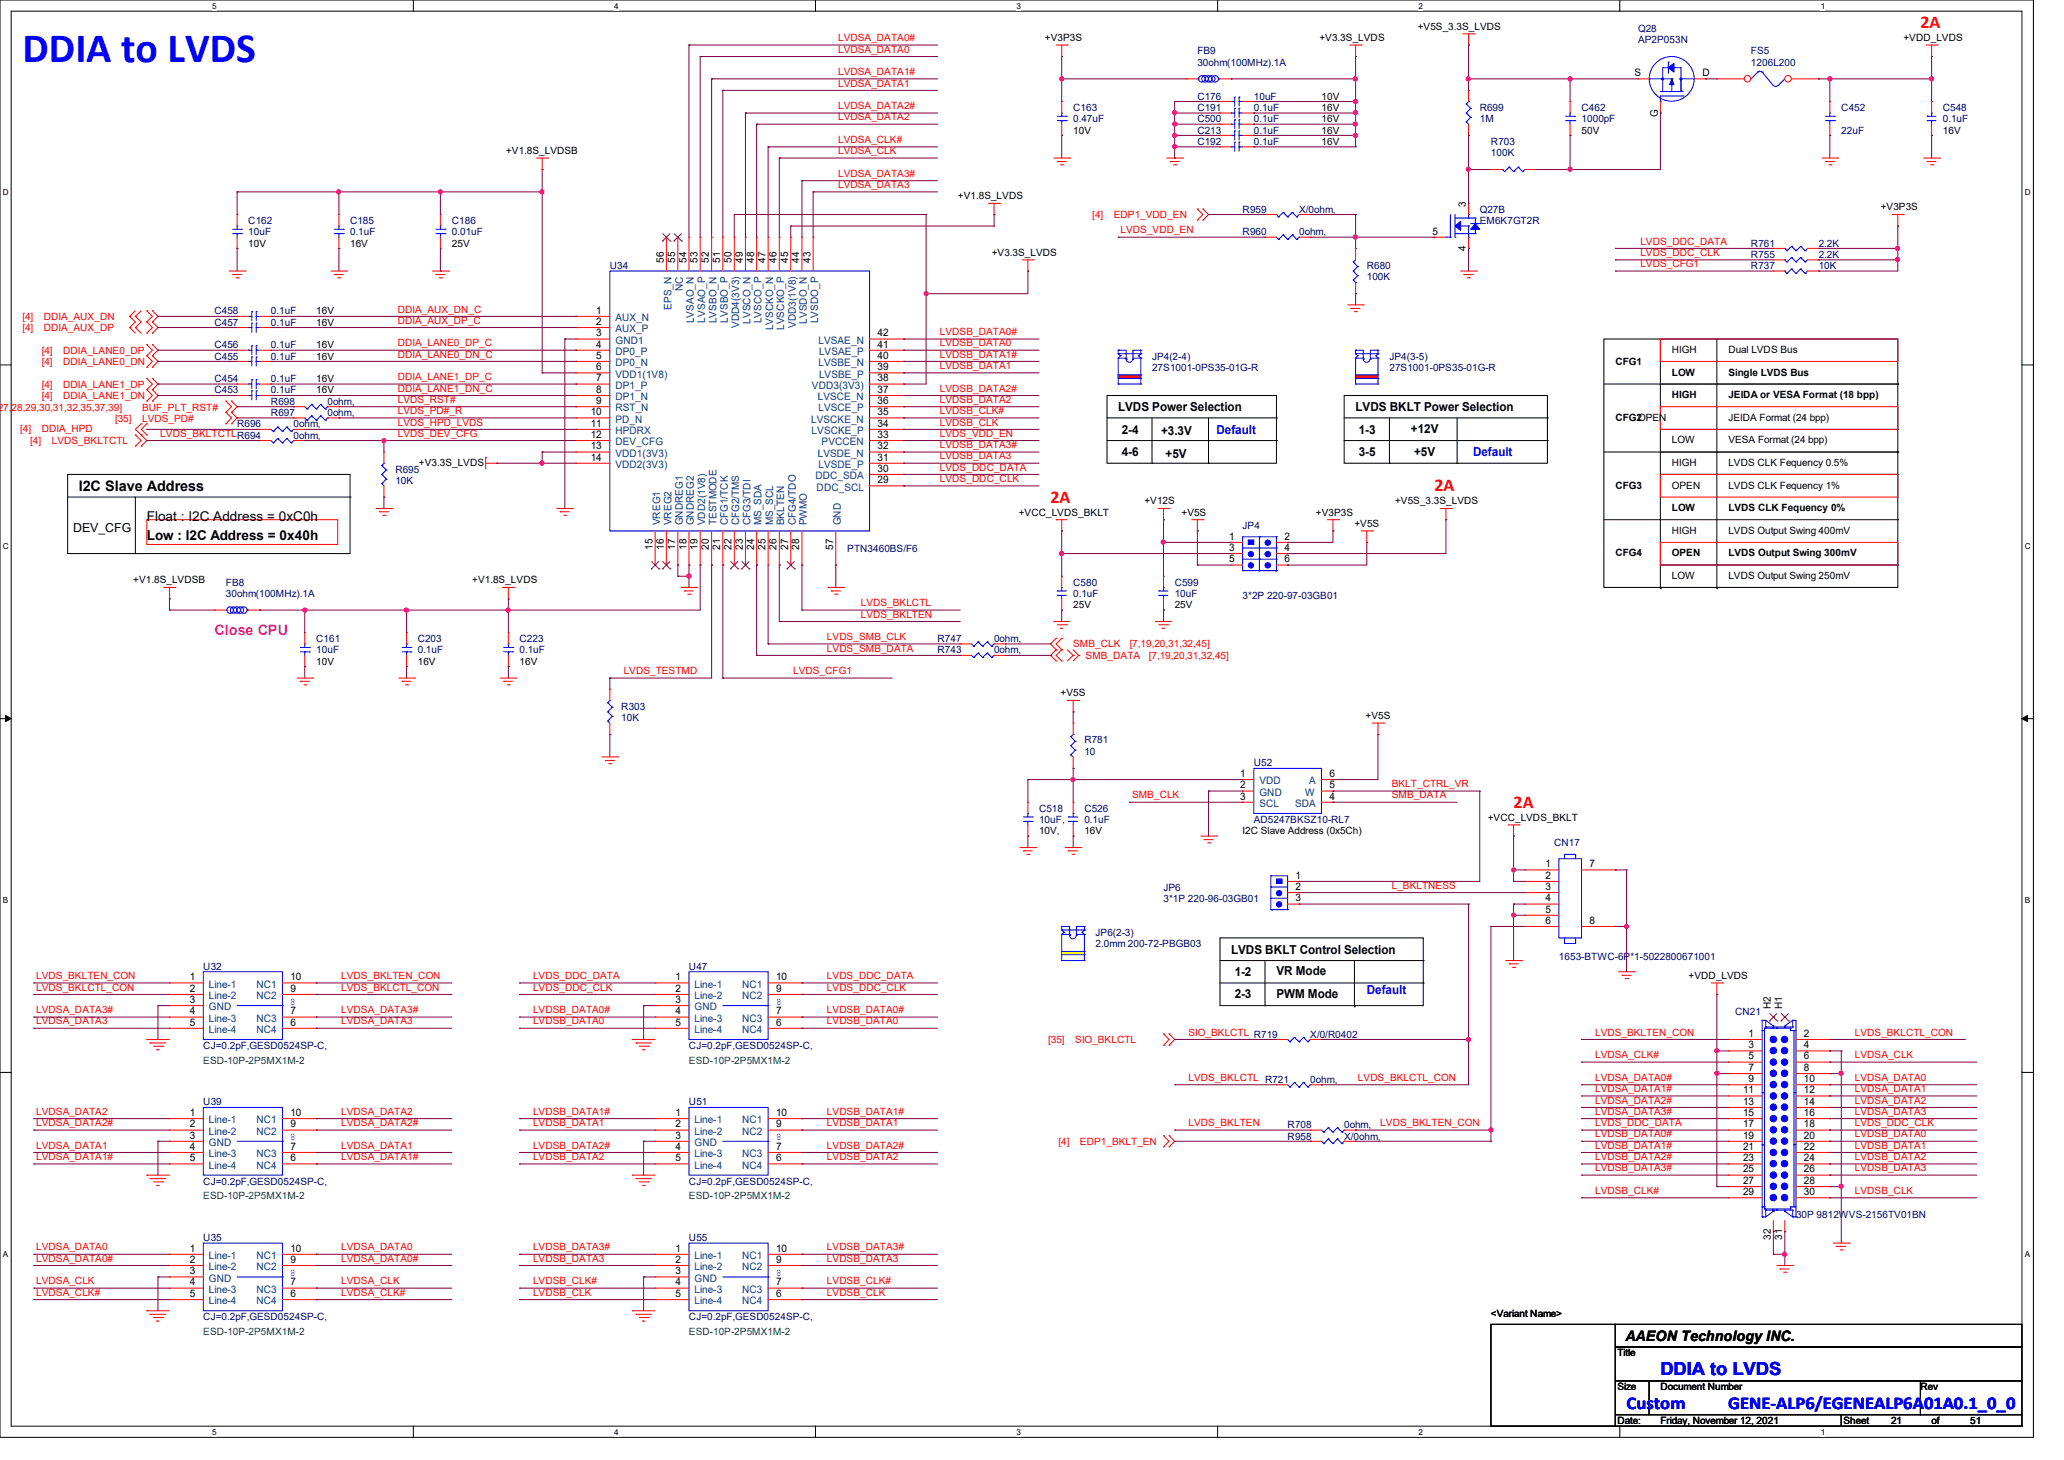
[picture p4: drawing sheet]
<svg xmlns="http://www.w3.org/2000/svg" width="297mm" height="210mm" viewBox="0 0 297 210" stroke-linecap="round" stroke-linejoin="round" font-family="sans-serif">
<defs><g id="words">
<text font-size="6" fill="#00f" x="3.2" y="8.9">DDIA to LVDS</text>
<g font-size="2.6" fill="#f00">
<text x="276.4" y="4.1">2A</text>
<text x="206.4" y="70.7">2A</text>
<text x="151.2" y="72.3">2A</text>
<text x="217.8" y="116.2">2A</text>
</g>
<g font-size="2.6" fill="#00f">
<text x="238.9" y="197.8">DDIA to LVDS</text>
<text x="234.1" y="202.7">Custom</text>
<text x="248.7" y="202.7">GENE-ALP6/EGENEALP6A01A0.1_0_0</text>
</g>
<g font-size="2.1">
<text x="11.3" y="70.7">I2C Slave Address</text>
<text x="233.9" y="192.9">AAEON Technology INC.</text>
</g>
<text font-size="2.1" fill="#f0f" x="30.9" y="91.3">Close CPU</text>
<g font-size="1.9">
<text x="21.1" y="74.9">Float : I2C Address = 0xC0h</text>
<text x="21.1" y="77.7">Low : I2C Address = 0x40h</text>
</g>
<g font-size="1.8">
<text x="160.9" y="59.2">LVDS Power Selection</text>
<text x="195.1" y="59.2">LVDS BKLT Power Selection</text>
<text x="161.4" y="65.5">4-6</text>
<text x="161.4" y="62.4">2-4</text>
<text x="167.1" y="62.6">+3.3V</text>
<text x="167.7" y="65.8">+5V</text>
<text x="195.5" y="62.4">1-3</text>
<text x="195.5" y="65.5">3-5</text>
<text x="203" y="62.3">+12V</text>
<text x="203.5" y="65.5">+5V</text>
<text x="10.5" y="76.5">DEV_CFG</text>
<text x="177.2" y="137.2">LVDS BKLT Control Selection</text>
<text x="177.7" y="143.6">2-3</text>
<text x="177.7" y="140.5">1-2</text>
<text x="183.7" y="140.3">VR Mode</text>
<text x="183.7" y="143.6">PWM Mode</text>
</g>
<g font-size="1.8" fill="#00f">
<text x="175.1" y="62.4">Default</text>
<text x="212" y="65.5">Default</text>
<text x="196.7" y="143">Default</text>
</g>
<g font-size="1.5">
<text x="235.2" y="11">S</text>
<text x="245" y="11">D</text>
<text x="238.6" y="16.8" transform="rotate(-90 238.6 16.8)">G</text>
<text x="210.9" y="29.7" transform="rotate(-90 210.9 29.7)">3</text>
<text x="206.1" y="33.7">5</text>
<text x="95.5" y="37.8" transform="rotate(-90 95.5 37.8)">56</text>
<text x="97.2" y="37.8" transform="rotate(-90 97.2 37.8)">55</text>
<text x="98.8" y="37.8" transform="rotate(-90 98.8 37.8)">54</text>
<text x="100.4" y="37.8" transform="rotate(-90 100.4 37.8)">53</text>
<text x="102" y="37.8" transform="rotate(-90 102 37.8)">52</text>
<text x="103.6" y="37.8" transform="rotate(-90 103.6 37.8)">51</text>
<text x="105.3" y="37.8" transform="rotate(-90 105.3 37.8)">50</text>
<text x="106.9" y="37.8" transform="rotate(-90 106.9 37.8)">49</text>
<text x="108.5" y="37.8" transform="rotate(-90 108.5 37.8)">48</text>
<text x="110.2" y="37.8" transform="rotate(-90 110.2 37.8)">47</text>
<text x="111.8" y="37.8" transform="rotate(-90 111.8 37.8)">46</text>
<text x="113.4" y="37.8" transform="rotate(-90 113.4 37.8)">45</text>
<text x="115" y="37.8" transform="rotate(-90 115 37.8)">44</text>
<text x="116.6" y="37.8" transform="rotate(-90 116.6 37.8)">43</text>
<text x="210.9" y="36.1" transform="rotate(-90 210.9 36.1)">4</text>
<text x="85.8" y="45.1">1</text>
<text x="85.8" y="46.7">2</text>
<text x="85.8" y="53.3">6</text>
<text x="85.8" y="48.4">3</text>
<text x="85.8" y="50">4</text>
<text x="85.8" y="51.6">5</text>
<text x="126.3" y="53.3">39</text>
<text x="126.3" y="48.4">42</text>
<text x="126.3" y="50">41</text>
<text x="126.3" y="51.6">40</text>
<text x="85" y="59.7">10</text>
<text x="85.8" y="58.1">9</text>
<text x="85.8" y="56.5">8</text>
<text x="85.8" y="54.9">7</text>
<text x="126.3" y="54.9">38</text>
<text x="126.3" y="59.7">35</text>
<text x="126.3" y="58.1">36</text>
<text x="126.3" y="56.5">37</text>
<text x="85" y="61.4">11</text>
<text x="85" y="63">12</text>
<text x="85" y="64.6">13</text>
<text x="126.3" y="64.6">32</text>
<text x="126.3" y="63">33</text>
<text x="126.3" y="61.4">34</text>
<text x="85" y="66.3">14</text>
<text x="126.3" y="69.5">29</text>
<text x="126.3" y="66.3">31</text>
<text x="126.3" y="67.9">30</text>
<text x="176.9" y="77.6">1</text>
<text x="184.8" y="77.6">2</text>
<text x="93.9" y="79.1" transform="rotate(-90 93.9 79.1)">15</text>
<text x="95.5" y="79.1" transform="rotate(-90 95.5 79.1)">16</text>
<text x="97.2" y="79.1" transform="rotate(-90 97.2 79.1)">17</text>
<text x="98.8" y="79.1" transform="rotate(-90 98.8 79.1)">18</text>
<text x="100.4" y="79.1" transform="rotate(-90 100.4 79.1)">19</text>
<text x="102" y="79.1" transform="rotate(-90 102 79.1)">20</text>
<text x="103.6" y="79.1" transform="rotate(-90 103.6 79.1)">21</text>
<text x="105.3" y="79.1" transform="rotate(-90 105.3 79.1)">22</text>
<text x="106.9" y="79.1" transform="rotate(-90 106.9 79.1)">23</text>
<text x="108.5" y="79.1" transform="rotate(-90 108.5 79.1)">24</text>
<text x="110.2" y="79.1" transform="rotate(-90 110.2 79.1)">25</text>
<text x="111.8" y="79.1" transform="rotate(-90 111.8 79.1)">26</text>
<text x="113.4" y="79.1" transform="rotate(-90 113.4 79.1)">27</text>
<text x="115" y="79.1" transform="rotate(-90 115 79.1)">28</text>
<text x="119.9" y="79.1" transform="rotate(-90 119.9 79.1)">57</text>
<text x="176.9" y="79.2">3</text>
<text x="176.9" y="80.9">5</text>
<text x="184.8" y="79.2">4</text>
<text x="184.8" y="80.9">6</text>
<text x="178.5" y="111.8">1</text>
<text x="178.5" y="113.4">2</text>
<text x="191.3" y="113.4">5</text>
<text x="191.3" y="111.8">6</text>
<text x="178.5" y="115">3</text>
<text x="191.3" y="115">4</text>
<text x="222.4" y="124.8">1</text>
<text x="228.7" y="124.8">7</text>
<text x="186.4" y="126.4">1</text>
<text x="186.4" y="128">2</text>
<text x="186.4" y="129.7">3</text>
<text x="222.4" y="126.4">2</text>
<text x="222.4" y="128">3</text>
<text x="222.4" y="129.7">4</text>
<text x="222.4" y="131.3">5</text>
<text x="222.4" y="132.9">6</text>
<text x="228.7" y="132.9">8</text>
<text x="27.3" y="141">1</text>
<text x="27.3" y="142.7">2</text>
<text x="41.8" y="142.7">9</text>
<text x="41.8" y="141">10</text>
<text x="97.2" y="141">1</text>
<text x="97.2" y="142.7">2</text>
<text x="111.7" y="142.7">9</text>
<text x="111.7" y="141">10</text>
<text x="27.3" y="144.3">3</text>
<text x="27.3" y="145.9">4</text>
<text x="27.3" y="147.5">5</text>
<text x="41.8" y="145.9">7</text>
<text x="41.8" y="147.5">6</text>
<text x="97.2" y="144.3">3</text>
<text x="97.2" y="145.9">4</text>
<text x="97.2" y="147.5">5</text>
<text x="111.7" y="145.9">7</text>
<text x="111.7" y="147.5">6</text>
<text x="251.6" y="149.1">1</text>
<text x="254.8" y="145.2" transform="rotate(-90 254.8 145.2)">H2</text>
<text x="256.5" y="145.2" transform="rotate(-90 256.5 145.2)">H1</text>
<text x="259.6" y="149.1">2</text>
<text x="251.6" y="150.8">3</text>
<text x="251.6" y="152.4">5</text>
<text x="251.6" y="154.1">7</text>
<text x="251.6" y="155.7">9</text>
<text x="259.6" y="150.8">4</text>
<text x="259.6" y="152.4">6</text>
<text x="259.6" y="154.1">8</text>
<text x="259.6" y="155.7">10</text>
<text x="27.3" y="160.5">1</text>
<text x="41.8" y="160.5">10</text>
<text x="97.2" y="160.5">1</text>
<text x="111.7" y="160.5">10</text>
<text x="250.8" y="157.3">11</text>
<text x="250.8" y="158.9">13</text>
<text x="250.8" y="160.5">15</text>
<text x="259.6" y="157.3">12</text>
<text x="259.6" y="158.9">14</text>
<text x="259.6" y="160.5">16</text>
<text x="27.3" y="162.2">2</text>
<text x="27.3" y="163.8">3</text>
<text x="27.3" y="165.4">4</text>
<text x="27.3" y="167">5</text>
<text x="41.8" y="162.2">9</text>
<text x="41.8" y="165.4">7</text>
<text x="41.8" y="167">6</text>
<text x="97.2" y="162.2">2</text>
<text x="97.2" y="163.8">3</text>
<text x="97.2" y="165.4">4</text>
<text x="97.2" y="167">5</text>
<text x="111.7" y="162.2">9</text>
<text x="111.7" y="165.4">7</text>
<text x="111.7" y="167">6</text>
<text x="250.8" y="162.2">17</text>
<text x="250.8" y="163.8">19</text>
<text x="250.8" y="165.4">21</text>
<text x="250.8" y="167">23</text>
<text x="259.6" y="162.2">18</text>
<text x="259.6" y="163.8">20</text>
<text x="259.6" y="165.4">22</text>
<text x="259.6" y="167">24</text>
<text x="250.8" y="168.7">25</text>
<text x="250.8" y="170.3">27</text>
<text x="250.8" y="171.9">29</text>
<text x="259.6" y="168.7">26</text>
<text x="259.6" y="170.3">28</text>
<text x="259.6" y="171.9">30</text>
<text x="254.8" y="178.3" transform="rotate(-90 254.8 178.3)">32</text>
<text x="256.5" y="178.3" transform="rotate(-90 256.5 178.3)">31</text>
<text x="27.3" y="180">1</text>
<text x="27.3" y="181.7">2</text>
<text x="27.3" y="183.3">3</text>
<text x="27.3" y="184.9">4</text>
<text x="41.8" y="181.7">9</text>
<text x="41.8" y="184.9">7</text>
<text x="41.8" y="180">10</text>
<text x="97.2" y="180">1</text>
<text x="97.2" y="181.7">2</text>
<text x="97.2" y="183.3">3</text>
<text x="97.2" y="184.9">4</text>
<text x="111.7" y="181.7">9</text>
<text x="111.7" y="184.9">7</text>
<text x="111.7" y="180">10</text>
<text x="27.3" y="186.6">5</text>
<text x="41.8" y="186.6">6</text>
<text x="97.2" y="186.6">5</text>
<text x="111.7" y="186.6">6</text>
</g>
<g font-size="1.5" fill="#004080">
<text x="98.3" y="41.9" transform="rotate(-90 98.3 41.9)">NC</text>
<text x="88.6" y="46.2">AUX_N</text>
<text x="88.6" y="47.8">AUX_P</text>
<text x="96.6" y="44.6" transform="rotate(-90 96.6 44.6)">EPS_N</text>
<text x="99.9" y="46.5" transform="rotate(-90 99.9 46.5)">LVSAO_N</text>
<text x="101.5" y="46.4" transform="rotate(-90 101.5 46.4)">LVSAO_P</text>
<text x="103.1" y="46.5" transform="rotate(-90 103.1 46.5)">LVSBO_N</text>
<text x="104.7" y="46.4" transform="rotate(-90 104.7 46.4)">LVSBO_P</text>
<text x="106.4" y="47.2" transform="rotate(-90 106.4 47.2)">VDD4(3V3)</text>
<text x="108" y="46.6" transform="rotate(-90 108 46.6)">LVSCO_N</text>
<text x="109.6" y="46.5" transform="rotate(-90 109.6 46.5)">LVSCO_P</text>
<text x="111.3" y="47.5" transform="rotate(-90 111.3 47.5)">LVSCKO_N</text>
<text x="112.9" y="47.5" transform="rotate(-90 112.9 47.5)">LVSCKO_P</text>
<text x="114.5" y="47.2" transform="rotate(-90 114.5 47.2)">VDD3(1V8)</text>
<text x="116.1" y="46.6" transform="rotate(-90 116.1 46.6)">LVSDO_N</text>
<text x="117.7" y="46.5" transform="rotate(-90 117.7 46.5)">LVSDO_P</text>
<text x="88.6" y="49.4">GND1</text>
<text x="88.6" y="51.1">DP0_P</text>
<text x="88.6" y="52.7">DP0_N</text>
<text x="117.8" y="49.4">LVSAE_N</text>
<text x="117.8" y="52.7">LVSBE_N</text>
<text x="117.9" y="51.1">LVSAE_P</text>
<text x="88.6" y="59.2">RST_N</text>
<text x="88.6" y="54.3">VDD1(1V8)</text>
<text x="88.6" y="57.6">DP1_N</text>
<text x="88.6" y="55.9">DP1_P</text>
<text x="116.8" y="55.9">VDD3(3V3)</text>
<text x="117.7" y="57.6">LVSCE_N</text>
<text x="117.8" y="59.2">LVSCE_P</text>
<text x="117.9" y="54.3">LVSBE_P</text>
<text x="88.6" y="62.4">HPDRX</text>
<text x="88.6" y="60.8">PD_N</text>
<text x="88.6" y="64.1">DEV_CFG</text>
<text x="88.6" y="65.7">VDD1(3V3)</text>
<text x="116.7" y="60.8">LVSCKE_N</text>
<text x="116.8" y="62.4">LVSCKE_P</text>
<text x="117.7" y="65.7">LVSDE_N</text>
<text x="118.2" y="64.1">PVCCEN</text>
<text x="88.6" y="67.3">VDD2(3V3)</text>
<text x="117.3" y="68.9">DDC_SDA</text>
<text x="117.5" y="70.6">DDC_SCL</text>
<text x="117.8" y="67.3">LVSDE_P</text>
<text x="95" y="75.6" transform="rotate(-90 95 75.6)">VREG1</text>
<text x="96.6" y="75.6" transform="rotate(-90 96.6 75.6)">VREG2</text>
<text x="98.3" y="75.6" transform="rotate(-90 98.3 75.6)">GNDREG1</text>
<text x="99.9" y="75.6" transform="rotate(-90 99.9 75.6)">GNDREG2</text>
<text x="101.5" y="75.6" transform="rotate(-90 101.5 75.6)">VDD2(1V8)</text>
<text x="103.1" y="75.6" transform="rotate(-90 103.1 75.6)">TESTMODE</text>
<text x="104.7" y="75.6" transform="rotate(-90 104.7 75.6)">CFG1/TCK</text>
<text x="106.4" y="75.6" transform="rotate(-90 106.4 75.6)">CFG2/TMS</text>
<text x="108" y="75.6" transform="rotate(-90 108 75.6)">CFG3/TDI</text>
<text x="109.6" y="75.6" transform="rotate(-90 109.6 75.6)">MS_SDA</text>
<text x="111.3" y="75.6" transform="rotate(-90 111.3 75.6)">MS_SCL</text>
<text x="112.9" y="75.6" transform="rotate(-90 112.9 75.6)">BKLTEN</text>
<text x="114.5" y="75.6" transform="rotate(-90 114.5 75.6)">CFG4/TDO</text>
<text x="116.1" y="75.6" transform="rotate(-90 116.1 75.6)">PWMO</text>
<text x="121" y="75.6" transform="rotate(-90 121 75.6)">GND</text>
<text x="181.2" y="112.8">VDD</text>
<text x="188.4" y="112.8">A</text>
<text x="181.2" y="116.1">SCL</text>
<text x="181.2" y="114.5">GND</text>
<text x="186.4" y="116.1">SDA</text>
<text x="187.8" y="114.5">W</text>
<text x="30.1" y="142.1">Line-1</text>
<text x="30.1" y="143.7">Line-2</text>
<text x="36.9" y="143.7">NC2</text>
<text x="36.9" y="142.1">NC1</text>
<text x="99.9" y="142.1">Line-1</text>
<text x="99.9" y="143.7">Line-2</text>
<text x="106.8" y="143.7">NC2</text>
<text x="106.8" y="142.1">NC1</text>
<text x="30.1" y="145.3">GND</text>
<text x="30.1" y="147">Line-3</text>
<text x="30.1" y="148.6">Line-4</text>
<text x="36.9" y="147">NC3</text>
<text x="36.9" y="148.6">NC4</text>
<text x="99.9" y="145.3">GND</text>
<text x="99.9" y="147">Line-3</text>
<text x="99.9" y="148.6">Line-4</text>
<text x="106.8" y="147">NC3</text>
<text x="106.8" y="148.6">NC4</text>
<text x="30.1" y="161.6">Line-1</text>
<text x="36.9" y="161.6">NC1</text>
<text x="99.9" y="161.6">Line-1</text>
<text x="106.8" y="161.6">NC1</text>
<text x="30.1" y="163.2">Line-2</text>
<text x="30.1" y="164.8">GND</text>
<text x="30.1" y="166.5">Line-3</text>
<text x="36.9" y="163.2">NC2</text>
<text x="36.9" y="166.5">NC3</text>
<text x="99.9" y="163.2">Line-2</text>
<text x="99.9" y="164.8">GND</text>
<text x="99.9" y="166.5">Line-3</text>
<text x="106.8" y="163.2">NC2</text>
<text x="106.8" y="166.5">NC3</text>
<text x="30.1" y="168.1">Line-4</text>
<text x="36.9" y="168.1">NC4</text>
<text x="99.9" y="168.1">Line-4</text>
<text x="106.8" y="168.1">NC4</text>
<text x="30.1" y="181.1">Line-1</text>
<text x="30.1" y="182.7">Line-2</text>
<text x="30.1" y="184.4">GND</text>
<text x="30.1" y="186">Line-3</text>
<text x="36.9" y="182.7">NC2</text>
<text x="36.9" y="186">NC3</text>
<text x="36.9" y="181.1">NC1</text>
<text x="99.9" y="181.1">Line-1</text>
<text x="99.9" y="182.7">Line-2</text>
<text x="99.9" y="184.4">GND</text>
<text x="99.9" y="186">Line-3</text>
<text x="106.8" y="182.7">NC2</text>
<text x="106.8" y="186">NC3</text>
<text x="106.8" y="181.1">NC1</text>
<text x="30.1" y="187.6">Line-4</text>
<text x="36.9" y="187.6">NC4</text>
<text x="99.9" y="187.6">Line-4</text>
<text x="106.8" y="187.6">NC4</text>
</g>
<g font-size="1.4" fill="#f00">
<text x="120.6" y="5.9">LVDSA_DATA0#</text>
<text x="120.6" y="10.8">LVDSA_DATA1#</text>
<text x="120.6" y="7.6">LVDSA_DATA0</text>
<text x="120.6" y="17.3">LVDSA_DATA2</text>
<text x="120.6" y="15.7">LVDSA_DATA2#</text>
<text x="120.6" y="12.4">LVDSA_DATA1</text>
<text x="120.6" y="22.2">LVDSA_CLK</text>
<text x="120.6" y="20.6">LVDSA_CLK#</text>
<text x="120.6" y="27.1">LVDSA_DATA3</text>
<text x="120.6" y="25.4">LVDSA_DATA3#</text>
<text x="157.2" y="31.4">[4]</text>
<text x="160.3" y="31.4">EDP1_VDD_EN</text>
<text x="161.2" y="33.6">LVDS_VDD_EN</text>
<text x="236.1" y="35.2">LVDS_DDC_DATA</text>
<text x="236.1" y="36.8">LVDS_DDC_CLK</text>
<text x="236.1" y="38.4">LVDS_CFG1</text>
<text x="3.2" y="47.7">[4]</text>
<text x="3.2" y="46.1">[4]</text>
<text x="6.3" y="47.7">DDIA_AUX_DP</text>
<text x="6.3" y="46.1">DDIA_AUX_DN</text>
<text x="57.2" y="46.6">DDIA_AUX_DP_C</text>
<text x="57.2" y="45">DDIA_AUX_DN_C</text>
<text x="6" y="52.5">[4]</text>
<text x="6" y="50.9">[4]</text>
<text x="9.1" y="52.5">DDIA_LANE0_DN</text>
<text x="9.1" y="50.9">DDIA_LANE0_DP</text>
<text x="57.2" y="51.4">DDIA_LANE0_DN_C</text>
<text x="57.2" y="49.8">DDIA_LANE0_DP_C</text>
<text x="135.3" y="48.2">LVDSB_DATA0#</text>
<text x="135.3" y="49.8">LVDSB_DATA0</text>
<text x="135.3" y="51.4">LVDSB_DATA1#</text>
<text x="135.3" y="53.1">LVDSB_DATA1</text>
<text x="-.7" y="59.1">,27,28,29,30,31,32,35,37,39]</text>
<text x="6" y="57.4">[4]</text>
<text x="6" y="55.8">[4]</text>
<text x="9.1" y="57.4">DDIA_LANE1_DN</text>
<text x="9.1" y="55.8">DDIA_LANE1_DP</text>
<text x="20.4" y="59.1">BUF_PLT_RST#</text>
<text x="57.2" y="54.7">DDIA_LANE1_DP_C</text>
<text x="57.2" y="56.3">DDIA_LANE1_DN_C</text>
<text x="57.2" y="58">LVDS_RST#</text>
<text x="57.2" y="59.6">LVDS_PD#_R</text>
<text x="135.3" y="56.3">LVDSB_DATA2#</text>
<text x="135.3" y="58">LVDSB_DATA2</text>
<text x="135.3" y="59.6">LVDSB_CLK#</text>
<text x="2.9" y="62.1">[4]</text>
<text x="4.4" y="63.9">[4]</text>
<text x="6" y="62.1">DDIA_HPD</text>
<text x="7.5" y="63.9">LVDS_BKLTCTL</text>
<text x="16.6" y="60.7">[35]</text>
<text x="20.4" y="60.7">LVDS_PD#</text>
<text x="23.1" y="62.8">LVDS_BKLTCTLR694</text>
<text x="57.2" y="61.2">LVDS_HPD_LVDS</text>
<text x="57.2" y="62.8">LVDS_DEV_CFG</text>
<text x="135.3" y="61.2">LVDSB_CLK</text>
<text x="135.3" y="62.8">LVDS_VDD_EN</text>
<text x="135.3" y="64.5">LVDSB_DATA3#</text>
<text x="135.3" y="66.1">LVDSB_DATA3</text>
<text x="135.3" y="67.7">LVDS_DDC_DATA</text>
<text x="135.3" y="69.3">LVDS_DDC_CLK</text>
<text x="123.9" y="88.9">LVDS_BKLTEN</text>
<text x="123.9" y="87.2">LVDS_BKLCTL</text>
<text x="119" y="92.1">LVDS_SMB_CLK</text>
<text x="119" y="93.7">LVDS_SMB_DATA</text>
<text x="154.4" y="93">SMB_CLK</text>
<text x="156.2" y="94.8">SMB_DATA</text>
<text x="162.6" y="93">[7,19,20,31,32,45]</text>
<text x="165.3" y="94.8">[7,19,20,31,32,45]</text>
<text x="89.7" y="97">LVDS_TESTMD</text>
<text x="114.1" y="97">LVDS_CFG1</text>
<text x="200.3" y="113.2">BKLT_CTRL_VR</text>
<text x="162.9" y="114.9">SMB_CLK</text>
<text x="200.3" y="114.9">SMB_DATA</text>
<text x="200.3" y="127.9">L_BKLTNESS</text>
<text x="5.2" y="140.8">LVDS_BKLTEN_CON</text>
<text x="5.2" y="142.5">LVDS_BKLCTL_CON</text>
<text x="49.1" y="140.8">LVDS_BKLTEN_CON</text>
<text x="49.1" y="142.5">LVDS_BKLCTL_CON</text>
<text x="76.7" y="142.5">LVDS_DDC_CLK</text>
<text x="76.7" y="140.8">LVDS_DDC_DATA</text>
<text x="119" y="140.8">LVDS_DDC_DATA</text>
<text x="119" y="142.5">LVDS_DDC_CLK</text>
<text x="5.2" y="147.4">LVDSA_DATA3</text>
<text x="5.2" y="145.8">LVDSA_DATA3#</text>
<text x="49.1" y="147.4">LVDSA_DATA3</text>
<text x="49.1" y="145.8">LVDSA_DATA3#</text>
<text x="76.7" y="145.8">LVDSB_DATA0#</text>
<text x="76.7" y="147.4">LVDSB_DATA0</text>
<text x="119" y="145.8">LVDSB_DATA0#</text>
<text x="119" y="147.4">LVDSB_DATA0</text>
<text x="171" y="149">SIO_BKLCTL R719</text>
<text x="229.5" y="149">LVDS_BKLTEN_CON</text>
<text x="266.9" y="149">LVDS_BKLCTL_CON</text>
<text x="150.8" y="150.1">[35]</text>
<text x="154.7" y="150.1">SIO_BKLCTL</text>
<text x="171" y="155.5">LVDS_BKLCTL R721</text>
<text x="195.4" y="155.5">LVDS_BKLCTL_CON</text>
<text x="229.5" y="152.2">LVDSA_CLK#</text>
<text x="229.5" y="155.5">LVDSA_DATA0#</text>
<text x="266.9" y="152.2">LVDSA_CLK</text>
<text x="266.9" y="155.5">LVDSA_DATA0</text>
<text x="5.2" y="160.4">LVDSA_DATA2</text>
<text x="49.1" y="160.4">LVDSA_DATA2</text>
<text x="76.7" y="160.4">LVDSB_DATA1#</text>
<text x="119" y="160.4">LVDSB_DATA1#</text>
<text x="229.5" y="157.1">LVDSA_DATA1#</text>
<text x="229.5" y="160.4">LVDSA_DATA3#</text>
<text x="229.5" y="158.8">LVDSA_DATA2#</text>
<text x="266.9" y="160.4">LVDSA_DATA3</text>
<text x="266.9" y="157.1">LVDSA_DATA1</text>
<text x="266.9" y="158.8">LVDSA_DATA2</text>
<text x="5.2" y="162">LVDSA_DATA2#</text>
<text x="5.2" y="165.2">LVDSA_DATA1</text>
<text x="5.2" y="166.9">LVDSA_DATA1#</text>
<text x="49.1" y="162">LVDSA_DATA2#</text>
<text x="49.1" y="165.2">LVDSA_DATA1</text>
<text x="49.1" y="166.9">LVDSA_DATA1#</text>
<text x="76.7" y="166.9">LVDSB_DATA2</text>
<text x="76.7" y="165.2">LVDSB_DATA2#</text>
<text x="76.7" y="162">LVDSB_DATA1</text>
<text x="119" y="166.9">LVDSB_DATA2</text>
<text x="119" y="165.2">LVDSB_DATA2#</text>
<text x="119" y="162">LVDSB_DATA1</text>
<text x="152.3" y="164.7">[4]</text>
<text x="155.4" y="164.7">EDP1_BKLT_EN</text>
<text x="171" y="162">LVDS_BKLTEN</text>
<text x="198.6" y="162">LVDS_BKLTEN_CON</text>
<text x="229.5" y="166.9">LVDSB_DATA2#</text>
<text x="229.5" y="163.6">LVDSB_DATA0#</text>
<text x="229.5" y="165.2">LVDSB_DATA1#</text>
<text x="229.5" y="162">LVDS_DDC_DATA</text>
<text x="266.9" y="163.6">LVDSB_DATA0</text>
<text x="266.9" y="166.9">LVDSB_DATA2</text>
<text x="266.9" y="165.2">LVDSB_DATA1</text>
<text x="266.9" y="162">LVDS_DDC_CLK</text>
<text x="229.5" y="168.5">LVDSB_DATA3#</text>
<text x="229.5" y="171.8">LVDSB_CLK#</text>
<text x="266.9" y="171.8">LVDSB_CLK</text>
<text x="266.9" y="168.5">LVDSB_DATA3</text>
<text x="5.2" y="179.9">LVDSA_DATA0</text>
<text x="49.1" y="179.9">LVDSA_DATA0</text>
<text x="76.7" y="179.9">LVDSB_DATA3#</text>
<text x="119" y="179.9">LVDSB_DATA3#</text>
<text x="5.2" y="184.7">LVDSA_CLK</text>
<text x="5.2" y="181.5">LVDSA_DATA0#</text>
<text x="49.1" y="184.7">LVDSA_CLK</text>
<text x="49.1" y="181.5">LVDSA_DATA0#</text>
<text x="76.7" y="184.7">LVDSB_CLK#</text>
<text x="76.7" y="181.5">LVDSB_DATA3</text>
<text x="119" y="184.7">LVDSB_CLK#</text>
<text x="119" y="181.5">LVDSB_DATA3</text>
<text x="5.2" y="186.4">LVDSA_CLK#</text>
<text x="49.1" y="186.4">LVDSA_CLK#</text>
<text x="76.7" y="186.4">LVDSB_CLK</text>
<text x="119" y="186.4">LVDSB_CLK</text>
</g>
<g font-size="1.4">
<text x="150.4" y="5.9">+V3P3S</text>
<text x="189.9" y="5.9">+V3.3S_LVDS</text>
<text x="204" y="4.3">+V5S_3.3S_LVDS</text>
<text x="273.9" y="5.9">+VDD_LVDS</text>
<text x="190.2" y="16">16V</text>
<text x="190.2" y="17.6">16V</text>
<text x="190.2" y="14.4">10V</text>
<text x="72.8" y="22.1">+V1.8S_LVDSB</text>
<text x="154.4" y="19.2">10V</text>
<text x="190.2" y="19.2">16V</text>
<text x="190.2" y="20.8">16V</text>
<text x="227.6" y="19.2">50V</text>
<text x="279.6" y="19.2">16V</text>
<text x="137.8" y="28.7">+V1.8S_LVDS</text>
<text x="35.7" y="35.5">10V</text>
<text x="50.4" y="35.5">16V</text>
<text x="65" y="35.5">25V</text>
<text x="270.6" y="30.3">+V3P3S</text>
<text x="142.7" y="36.8">+V3.3S_LVDS</text>
<text x="45.5" y="46.9">16V</text>
<text x="45.5" y="45.2">16V</text>
<text x="45.5" y="51.7">16V</text>
<text x="45.5" y="50.1">16V</text>
<text x="232.5" y="52.5">CFG1</text>
<text x="240.6" y="50.8">HIGH</text>
<text x="248.7" y="50.8">Dual LVDS Bus</text>
<text x="45.5" y="55">16V</text>
<text x="45.5" y="56.6">16V</text>
<text x="240.6" y="54">LOW</text>
<text x="240.6" y="57.3">HIGH</text>
<text x="248.7" y="54">Single LVDS Bus</text>
<text x="248.7" y="57.3">JEIDA or VESA Format (18 bpp)</text>
<text x="232.5" y="60.5">CFG2OPEN</text>
<text x="240.6" y="63.8">LOW</text>
<text x="248.7" y="63.8">VESA Format (24 bpp)</text>
<text x="248.7" y="60.5">JEIDA Format (24 bpp)</text>
<text x="60.3" y="67">+V3.3S_LVDS</text>
<text x="232.5" y="70.3">CFG3</text>
<text x="240.6" y="67">HIGH</text>
<text x="240.6" y="70.3">OPEN</text>
<text x="248.7" y="70.3">LVDS CLK Fequency 1%</text>
<text x="248.7" y="67">LVDS CLK Fequency 0.5%</text>
<text x="146.6" y="74.2">+VCC_LVDS_BKLT</text>
<text x="164.7" y="72.6">+V12S</text>
<text x="170" y="74.2">+V5S</text>
<text x="189.4" y="74.2">+V3P3S</text>
<text x="194.9" y="75.8">+V5S</text>
<text x="200.7" y="72.6">+V5S_3.3S_LVDS</text>
<text x="240.6" y="73.5">LOW</text>
<text x="240.6" y="76.8">HIGH</text>
<text x="248.7" y="73.5">LVDS CLK Fequency 0%</text>
<text x="248.7" y="76.8">LVDS Output Swing 400mV</text>
<text x="19.2" y="83.9">+V1.8S_LVDSB</text>
<text x="67.9" y="83.9">+V1.8S_LVDS</text>
<text x="232.5" y="80">CFG4</text>
<text x="240.6" y="80">OPEN</text>
<text x="240.6" y="83.3">LOW</text>
<text x="248.7" y="80">LVDS Output Swing 300mV</text>
<text x="248.7" y="83.3">LVDS Output Swing 250mV</text>
<text x="154.4" y="87.5">25V</text>
<text x="169" y="87.5">25V</text>
<text x="45.5" y="95.6">10V</text>
<text x="60.1" y="95.6">16V</text>
<text x="74.8" y="95.6">16V</text>
<text x="152.6" y="100.2">+V5S</text>
<text x="196.5" y="103.4">+V5S</text>
<text x="214.1" y="118.1">+VCC_LVDS_BKLT</text>
<text x="149.5" y="120">10V,</text>
<text x="156" y="120">16V</text>
<text x="178.8" y="120">I2C Slave Address (0x5Ch)</text>
<text x="243" y="140.8">+VDD_LVDS</text>
<text x="214.5" y="189.4">&lt;Variant Name&gt;</text>
<text x="232.7" y="195.1">Title</text>
<text x="232.7" y="200">Size</text>
<text x="238.9" y="200">Document Number</text>
<text x="276.4" y="200">Rev</text>
<text x="232.7" y="204.9">Date:</text>
<text x="238.9" y="204.9">Friday, November 12, 2021</text>
<text x="265.3" y="204.9">Sheet</text>
<text x="272.1" y="204.9">21</text>
<text x="278" y="204.9">of</text>
<text x="283.5" y="204.9">51</text>
</g>
<g font-size="1.4" fill="#000080">
<text x="235.7" y="4.6">Q28</text>
<text x="172.3" y="7.8">FB9</text>
<text x="172.3" y="9.5">30ohm(100MHz).1A</text>
<text x="235.7" y="6.2">AP2P053N</text>
<text x="252" y="7.8">FS5</text>
<text x="252" y="9.5">1206L200</text>
<text x="154.4" y="16">C163</text>
<text x="154.4" y="17.6">0.47uF</text>
<text x="172.3" y="16">C191</text>
<text x="172.3" y="17.6">C500</text>
<text x="172.3" y="14.4">C176</text>
<text x="180.4" y="16">0.1uF</text>
<text x="180.4" y="17.6">0.1uF</text>
<text x="180.4" y="14.4">10uF</text>
<text x="212.9" y="16">R699</text>
<text x="212.9" y="17.6">1M</text>
<text x="227.6" y="16">C462</text>
<text x="227.6" y="17.6">1000pF</text>
<text x="265" y="16">C452</text>
<text x="279.6" y="16">C548</text>
<text x="279.6" y="17.6">0.1uF</text>
<text x="172.3" y="19.2">C213</text>
<text x="172.3" y="20.8">C192</text>
<text x="180.4" y="19.2">0.1uF</text>
<text x="180.4" y="20.8">0.1uF</text>
<text x="214.5" y="20.8">R703</text>
<text x="214.5" y="22.5">100K</text>
<text x="265" y="19.2">22uF</text>
<text x="35.7" y="32.2">C162</text>
<text x="35.7" y="33.9">10uF</text>
<text x="50.4" y="32.2">C185</text>
<text x="50.4" y="33.9">0.1uF</text>
<text x="65" y="32.2">C186</text>
<text x="65" y="33.9">0.01uF</text>
<text x="178.8" y="33.9">R960</text>
<text x="178.8" y="30.6">R959</text>
<text x="186.9" y="33.9">0ohm,</text>
<text x="186.9" y="30.6">X/0ohm,</text>
<text x="212.9" y="30.6">Q27B</text>
<text x="212.9" y="32.2">EM6K7GT2R</text>
<text x="252" y="35.5">R761</text>
<text x="261.7" y="35.5">2.2K</text>
<text x="87.8" y="38.7">U34</text>
<text x="196.7" y="38.7">R680</text>
<text x="196.7" y="40.3">100K</text>
<text x="252" y="38.7">R737</text>
<text x="252" y="37.1">R755</text>
<text x="261.7" y="38.7">10K</text>
<text x="261.7" y="37.1">2.2K</text>
<text x="30.9" y="46.9">C457</text>
<text x="30.9" y="45.2">C458</text>
<text x="39" y="46.9">0.1uF</text>
<text x="39" y="45.2">0.1uF</text>
<text x="30.9" y="51.7">C455</text>
<text x="30.9" y="50.1">C456</text>
<text x="39" y="51.7">0.1uF</text>
<text x="39" y="50.1">0.1uF</text>
<text x="165.8" y="51.7">JP4(2-4)</text>
<text x="165.8" y="53.3">27S1001-0PS35-01G-R</text>
<text x="199.9" y="51.7">JP4(3-5)</text>
<text x="199.9" y="53.3">27S1001-0PS35-01G-R</text>
<text x="30.9" y="55">C454</text>
<text x="30.9" y="56.6">C453</text>
<text x="39" y="55">0.1uF</text>
<text x="39" y="56.6">0.1uF</text>
<text x="39" y="58.3">R698</text>
<text x="39" y="59.9">R697</text>
<text x="47.1" y="58.3">0ohm,</text>
<text x="47.1" y="59.9">0ohm,</text>
<text x="34.1" y="61.5">R696</text>
<text x="42.2" y="63.1">0ohm,</text>
<text x="42.2" y="61.5">0ohm,</text>
<text x="56.9" y="68">R695</text>
<text x="56.9" y="69.6">10K</text>
<text x="178.8" y="76.1">JP4</text>
<text x="121.9" y="79.4">PTN3460BS/F6</text>
<text x="32.5" y="84.2">FB8</text>
<text x="32.5" y="85.9">30ohm(100MHz).1A</text>
<text x="154.4" y="84.2">C580</text>
<text x="154.4" y="85.9">0.1uF</text>
<text x="169" y="84.2">C599</text>
<text x="169" y="85.9">10uF</text>
<text x="178.8" y="86.2">3*2P 220-97-03GB01</text>
<text x="45.5" y="92.4">C161</text>
<text x="45.5" y="94">10uF</text>
<text x="60.1" y="92.4">C203</text>
<text x="60.1" y="94">0.1uF</text>
<text x="74.8" y="92.4">C223</text>
<text x="74.8" y="94">0.1uF</text>
<text x="134.9" y="94">R743</text>
<text x="134.9" y="92.4">R747</text>
<text x="143" y="94">0ohm,</text>
<text x="143" y="92.4">0ohm,</text>
<text x="89.4" y="102.1">R303</text>
<text x="89.4" y="103.8">10K</text>
<text x="156" y="106.9">R781</text>
<text x="156" y="108.6">10</text>
<text x="180.4" y="110.2">U52</text>
<text x="149.5" y="116.8">C518</text>
<text x="149.5" y="118.4">10uF,</text>
<text x="156" y="116.8">C526</text>
<text x="156" y="118.4">0.1uF</text>
<text x="180.4" y="118.4">AD5247BKSZ10-RL7</text>
<text x="223.6" y="121.6">CN17</text>
<text x="167.4" y="128.1">JP6</text>
<text x="167.4" y="129.8">3*1P 220-96-03GB01</text>
<text x="157.7" y="134.6">JP6(2-3)</text>
<text x="157.7" y="136.3">2.0mm 200-72-PBGB03</text>
<text x="29.3" y="139.5">U32</text>
<text x="99.1" y="139.5">U47</text>
<text x="224.3" y="138.1">1653-BTWC-6P*1-5022800671001</text>
<text x="188.6" y="149.3">X/0/R0402</text>
<text x="249.7" y="146">CN21</text>
<text x="29.3" y="150.9">CJ=0.2pF,GESD0524SP-C,</text>
<text x="99.1" y="150.9">CJ=0.2pF,GESD0524SP-C,</text>
<text x="188.6" y="155.8">0ohm,</text>
<text x="29.3" y="159">U39</text>
<text x="99.1" y="159">U51</text>
<text x="185.3" y="163.9">R958</text>
<text x="185.3" y="162.3">R708</text>
<text x="193.4" y="163.9">X/0ohm,</text>
<text x="193.4" y="162.3">0ohm,</text>
<text x="29.3" y="170.4">CJ=0.2pF,GESD0524SP-C,</text>
<text x="99.1" y="170.4">CJ=0.2pF,GESD0524SP-C,</text>
<text x="29.3" y="178.5">U35</text>
<text x="99.1" y="178.5">U55</text>
<text x="258.4" y="175.3">30P 9812WVS-2156TV01BN</text>
<text x="29.3" y="189.9">CJ=0.2pF,GESD0524SP-C,</text>
<text x="99.1" y="189.9">CJ=0.2pF,GESD0524SP-C,</text>
</g>
<g font-size="1.4" fill="#00f">
<text x="41.7" y="144.5">8</text>
<text x="111.7" y="144.5">8</text>
<text x="41.7" y="164">8</text>
<text x="111.7" y="164">8</text>
<text x="41.7" y="183.6">8</text>
<text x="111.7" y="183.6">8</text>
</g>
<g font-size="1.4" fill="#008000">
<text x="29.3" y="153">ESD-10P-2P5MX1M-2</text>
<text x="99.1" y="153">ESD-10P-2P5MX1M-2</text>
<text x="29.3" y="172.5">ESD-10P-2P5MX1M-2</text>
<text x="99.1" y="172.5">ESD-10P-2P5MX1M-2</text>
<text x="29.3" y="192">ESD-10P-2P5MX1M-2</text>
<text x="99.1" y="192">ESD-10P-2P5MX1M-2</text>
</g>
<g font-size="1.2">
<text x="30.5" y="1.2">5</text>
<text x="88.4" y="1.2">4</text>
<text x="146.3" y="1.2">3</text>
<text x="204.1" y="1.2">2</text>
<text x="262" y="1.2">1</text>
<text x=".4" y="28.1">D</text>
<text x="291.4" y="28.1">D</text>
<text x=".4" y="79">C</text>
<text x="291.4" y="79">C</text>
<text x=".4" y="129.9">B</text>
<text x="291.4" y="129.9">B</text>
<text x=".4" y="180.8">A</text>
<text x="291.4" y="180.8">A</text>
<text x="30.5" y="206.4">5</text>
<text x="88.4" y="206.4">4</text>
<text x="146.3" y="206.4">3</text>
<text x="204.1" y="206.4">2</text>
<text x="262" y="206.4">1</text>
</g>
</g></defs>
<path d="M0 0h292.6v206.8h-292.6zM1.6 1.6h289.4v203.5h-289.4z" fill="none" stroke="#000" stroke-width=".14"/>
<g fill="#fff">
<path d="M30.5 .2h.6v1.3h-.6z"/>
<path d="M30.5 205.3h.6v1.3h-.6z"/>
</g>
<path d="M59.5 0v1.6M59.5 205.1v1.7" fill="none" stroke="#000" stroke-width=".14"/>
<g fill="#fff">
<path d="M88.4 .2h.6v1.3h-.6z"/>
<path d="M88.4 205.3h.6v1.3h-.6z"/>
</g>
<path d="M117.3 0v1.6M117.3 205.1v1.7" fill="none" stroke="#000" stroke-width=".14"/>
<g fill="#fff">
<path d="M146.3 .2h.6v1.3h-.6z"/>
<path d="M146.3 205.3h.6v1.3h-.6z"/>
</g>
<path d="M175.2 0v1.6M175.2 205.1v1.7" fill="none" stroke="#000" stroke-width=".14"/>
<g fill="#fff">
<path d="M204.1 .2h.6v1.3h-.6z"/>
<path d="M204.1 205.3h.6v1.3h-.6z"/>
</g>
<path d="M233.1 0v1.6M233.1 205.1v1.7" fill="none" stroke="#000" stroke-width=".14"/>
<g fill="#fff">
<path d="M262 .2h.6v1.3h-.6z"/>
<path d="M262 205.3h.6v1.3h-.6z"/>
<path d="M.4 27.1h.8v1.3h-.8z"/>
<path d="M291.4 27.1h.8v1.3h-.8z"/>
<path d="M.4 77.9h.8v1.3h-.8z"/>
<path d="M291.4 77.9h.8v1.3h-.8z"/>
</g>
<path d="M0 52.5h1.6M291 52.5h1.6" fill="none" stroke="#000" stroke-width=".14"/>
<g fill="#fff">
<path d="M.4 128.8h.7v1.3h-.7z"/>
<path d="M291.4 128.8h.7v1.3h-.7z"/>
</g>
<path d="M0 103.4h1.6M291 103.4h1.6" fill="none" stroke="#000" stroke-width=".14"/>
<path d="M.8 102.9l.8 .5-.8 .4zM291 103.4l.8-.5v.9z" fill="#000" stroke="#000" stroke-width=".14"/>
<g fill="#fff">
<path d="M.4 179.7h.7v1.3h-.7z"/>
<path d="M291.4 179.7h.7v1.3h-.7z"/>
</g>
<g fill="none" stroke="#000" stroke-width=".14">
<path d="M159.3 56.9h24.4v9.7h-24.4zM193.4 56.9h29.3v9.7h-29.3zM230.8 48.8h42.3v35.7h-42.3zM230.8 55.2h42.3M238.9 48.8v35.9M247.1 48.8v35.9M273.1 55.2h.1M9.7 68.2h40.7v11.4h-40.7zM9.7 71.5h40.7M19.5 79.6h.1M19.5 71.5v8.1M50.4 71.5h.1"/>
<path d="M159.3 60.1h24.4M159.3 63.4h24.4M165.8 66.6h.1M165.8 60.1v6.5M173.9 66.6h.1M173.9 60.1v6.5M183.7 60.1h.1M183.7 63.4h.1M193.4 60.1h29.3M193.4 63.4h29.3M199.9 66.6h.1M199.9 60.1v6.5"/>
<path d="M209.7 66.6h.1M209.7 60.1v6.5M222.7 60.1h.1M222.7 63.4h.1M230.8 65h42.3M230.8 74.8h42.3M238.9 61.8h34.2M238.9 68.2h34.2M273.1 61.8h.1M273.1 65h.1M273.1 74.8h.1M273.1 68.2h.1"/>
<path d="M238.9 84.7h.1M238.9 81.3h34.2M247.1 84.7h.1M273.1 81.3h.1M175.6 134.9h29.2v9.8h-29.2zM175.6 138.2h29.2M182 138.2v6.5M194.9 138.3v6.5M204.8 138.2h.1M0 154.3h1.6M175.6 141.4h29.2M182 144.7h.1"/>
<path d="M194.9 144.8h.1M204.8 141.4h.1M291 154.3h1.6M214.5 190.5h18v14.6h-18zM232.5 190.5h58.5v3.3h-58.5zM232.5 193.8h58.5v4.8h-58.5zM232.5 198.6h4.8v4.9h-4.8zM237.3 198.6h39.1v4.9h-39.1zM276.4 198.6h14.6v4.9h-14.6zM232.5 203.5h32.5v1.6h-32.5zM265 203.5h26v1.6h-26z"/>
</g>
<g fill="none" stroke="#f00" stroke-width=".14">
<path d="M152 6.5h1.6M152.8 8.1h.1M152.8 6.5v1.6M153.6 6.5h.1M175.6 16.3h.1M175.6 19.5h.1M175.6 17.9h.1M175.6 16.3h1.6M175.6 19.5h1.6M175.6 17.9h1.6M178.8 16.3h1.6M178.8 19.5h1.6"/>
<path d="M178.8 17.9h1.6M180.4 16.3h.1M180.4 19.5h.1M180.4 17.9h.1M194.2 6.5h1.7M195.1 8.1h.1M195.1 6.5v1.6M195.9 6.5h.1M210.5 4.9h1.6M211.3 6.5h.1M211.3 19.5h.1M211.3 13h.1"/>
<path d="M211.3 4.9v1.6M211.3 13v1.6M211.3 17.9v1.6M212.1 4.9h.1M225.9 19.5h.1M225.9 14.6h.1M225.9 14.6v1.7M225.9 17.9v1.6M235.7 11.3h.1M235.7 11.3h1.6M238.9 16.3h.1M238.9 14.6v1.7"/>
<path d="M243.8 11.3h1.6M245.4 11.3h.1M277.2 6.5h1.6M278 8.1h.1M278 19.5h.1M278 14.6h.1M278 6.5v1.6M278 14.6v1.7M278 17.9v1.6M278.8 6.5h.1M33 39h2.3M33.5 39.5h.1"/>
<path d="M33.5 39.5h1.3M34 40h.3M34.1 35.7h.1M34.1 30.9h.1M34.1 30.9v1.6M34.1 34.1v1.6M34.3 40h.1M35.3 39h.1M47.6 39h2.3M48.1 39.5h.1M48.1 39.5h1.3M48.6 40h.3"/>
<path d="M48.8 35.7h.1M48.8 30.9h.1M48.8 30.9v1.6M48.8 34.1v1.6M48.9 40h.1M49.9 39h.1M62.2 39h2.3M62.7 39.5h.1M62.7 39.5h1.4M63.2 40h.3M63.4 35.7h.1M63.4 30.9h.1"/>
<path d="M63.4 30.9v1.6M63.4 34.1v1.6M63.5 40h.1M64.5 39h.1M77.2 22.7h1.6M78 24.4h.1M78 22.7v1.7M78.8 22.7h.1M95.9 34.1h.1M95.9 34.1v4.9M97.5 34.1h.1M97.5 34.1v4.9"/>
<path d="M99.1 34.1h.1M99.1 34.1v4.9M100.8 34.1h.1M100.8 34.1v4.9M102.4 34.1h.1M102.4 34.1v4.9M104 34.1h.1M104 34.1v4.9M105.7 34.1h.1M105.7 34.1v4.9M107.3 34.1h.1M107.3 34.1v4.9"/>
<path d="M108.9 34.1h.1M108.9 34.1v4.9M110.5 34.1h.1M110.5 34.1v4.9M112.1 34.1h.1M112.1 34.1v4.9M113.8 34.1h.1M113.8 34.1v4.9M115.4 34.1h.1M115.4 34.1v4.9M117 34.1h.1M117 34.1v4.9"/>
<path d="M142.2 29.3h1.6M143 30.9h.1M143 29.3v1.6M143.8 29.3h.1M147.1 37.4h1.6M147.9 39h.1M147.9 37.4v1.6M148.7 37.4h.1M151.6 22.7h2.3M152.1 23.2h.1M152.1 23.2h1.4M152.6 23.7h.4"/>
<path d="M153 23.7h.1M153.9 22.7h.1M167.9 22.7h2.3M168.4 23.2h.1M168.4 23.2h1.3M168.9 23.7h.3M169.2 23.7h.1M170.2 22.7h.1M172.3 31.7h.1M172.3 30.1h.1M172.3 30.1l.8 .8-.8 .8M173.1 30.1h.1"/>
<path d="M173.1 31.7h.1M173.1 30.1l.8 .8-.8 .8M175.6 21.1h.1M175.6 21.1h1.6M178.8 21.1h1.6M180.4 21.1h.1M182 34.1h.1M182 34.1h1.7M186.9 34.1h1.7M188.6 34.1h.1M206.4 34.1h.1M206.4 34.1h1.7"/>
<path d="M210.2 39h2.2M210.7 39.5h.1M210.7 39.5h1.3M211.2 40h.3M211.3 35.7h.1M211.3 29.3h.1M211.3 29.3v1.6M211.3 34.1v1.6M211.5 40h.1M212.4 39h.1M214.5 24.4h.1M214.5 24.4h1.7"/>
<path d="M219.5 24.4h1.6M221.1 24.4h.1M255.2 39h.1M255.2 35.7h.1M255.2 37.4h.1M255.2 39h1.6M255.2 37.4h1.6M255.2 35.7h1.6M260.1 39h1.6M260.1 37.4h1.6M260.1 35.7h1.6M261.7 39h.1"/>
<path d="M261.7 35.7h.1M261.7 37.4h.1M262.2 22.7h2.3M262.7 23.2h.1M262.7 23.2h1.3M263.2 23.7h.3M263.5 23.7h.1M264.5 22.7h.1M272.3 30.9h1.6M273.1 32.5h.1M273.1 30.9v1.6M273.9 30.9h.1"/>
<path d="M276.8 22.7h2.3M277.3 23.2h.1M277.3 23.2h1.3M277.8 23.7h.3M278.1 23.7h.1M279.1 22.7h.1M18.7 47.1h.1M18.7 45.5h.1M18.7 45.5l.8 .8-.8 .8M18.7 47.1l.8 .8M19.5 47.1h.1M19.5 45.5h.1"/>
<path d="M19.5 45.5l.8 .8-.8 .8M19.5 47.1l.8 .8M19.5 44.7l-.8 .8M20.3 44.7l-.8 .8M21.1 57.7h.1M21.1 56h.1M21.1 54.4h.1M21.1 52.8h.1M21.1 51.2h.1M21.1 49.6h.1M21.1 46.3h.1M21.1 47.9h.1"/>
<path d="M21.1 44.7h.1M21.1 56l.8 .9-.8 .8M21.1 54.4l.8 .8-.8 .8M21.1 51.2l.8 .8-.8 .8M21.1 49.6l.8 .8-.8 .8M21.1 46.3l.8 .8-.8 .8M21.1 44.7l.8 .8-.8 .8M21.9 56h.1M21.9 57.7h.1M21.9 54.4h.1M21.9 51.2h.1M21.9 52.8h.1"/>
<path d="M21.9 49.6h.1M21.9 47.9h.1M21.9 46.3h.1M21.9 44.7h.1M21.9 56l.8 .9-.8 .8M21.9 54.4l.8 .8-.8 .8M21.9 51.2l.8 .8-.8 .8M21.9 49.6l.8 .8-.8 .8M21.9 46.3l.8 .8-.8 .8M21.9 44.7l.8 .8-.8 .8M32.5 59.3h.1M32.5 57.7h.1"/>
<path d="M32.5 59.3l.8 .8-.8 .9M32.5 57.7l.8 .8-.8 .8M33.3 59.3h.1M33.3 57.7h.1M33.3 59.3l.8 .8-.8 .9M33.3 57.7l.8 .8-.8 .8M34.1 52h.1M34.1 55.2h.1M34.1 50.4h.1M34.1 56.9h.1M34.1 50.4h1.6M34.1 52h1.6"/>
<path d="M34.1 56.9h1.6M34.1 55.2h1.6M37.4 50.4h1.6M37.4 52h1.6M37.4 56.9h1.6M37.4 55.2h1.6M39 52h.1M39 55.2h.1M39 50.4h.1M39 56.9h.1M82.9 58.5h.1M82.9 53.6h.1"/>
<path d="M82.9 45.5h.1M82.9 47.1h.1M82.9 48.8h.1M82.9 50.4h.1M82.9 52h.1M82.9 56.9h.1M82.9 55.2h.1M82.9 58.5h4.9M82.9 53.6h4.9M82.9 45.5h4.9M82.9 47.1h4.9M82.9 48.8h4.9"/>
<path d="M82.9 50.4h4.9M82.9 52h4.9M82.9 56.9h4.9M82.9 55.2h4.9M125.1 58.5h4.9M125.1 53.6h4.9M125.1 48.8h4.9M125.1 50.4h4.9M125.1 52h4.9M125.1 56.9h4.9M125.1 55.2h4.9M130 55.2h.1"/>
<path d="M130 58.5h.1M130 56.9h.1M130 53.6h.1M130 48.8h.1M130 50.4h.1M130 52h.1M193.9 43.9h2.3M194.4 44.4h.1M194.4 44.4h1.3M194.9 44.8h.3M195.2 44.8h.1M196.2 43.9h.1"/>
<path d="M238.9 58.5h34.2v3.3h-34.2zM238.9 48.8h34.2v3.2h-34.2zM19.5 64.2h.1M19.5 62.6h.1M19.5 62.6l.8 .8-.8 .8M20.3 62.6h.1M20.3 61h.1M20.3 64.2h.1M20.3 61l-.8 .8 .8 .8M20.3 62.6l.8 .8-.8 .8M21.1 74.8h27.5v3.5h-27.5zM21.1 62.6h.1"/>
<path d="M21.1 61h.1M21.1 61l-.8 .8 .8 .8M32.5 61h.1M33.3 61h.1M37.4 63.4h.1M37.4 61.8h.1M37.4 63.4h1.6M37.4 61.8h1.6M42.2 63.4h1.7M42.2 61.8h1.7M43.9 63.4h.1M43.9 61.8h.1"/>
<path d="M54.1 73.2h2.3M54.6 73.6h.1M54.6 73.6h1.3M55.1 74.1h.3M55.2 71.5h.1M55.2 65h.1M55.2 65v1.6M55.2 69.9v1.6M55.4 74.1h.1M56.4 73.2h.1M69.9 65.8h.1M69.9 66.6h1.6"/>
<path d="M69.9 65.8v1.6M71.5 66.6h.1M80.1 73.2h2.3M80.6 73.6h.1M80.6 73.6h1.3M81.1 74.1h.3M81.4 74.1h.1M82.4 73.2h.1M82.9 61.8h.1M82.9 60.1h.1M82.9 63.4h.1M82.9 65h.1"/>
<path d="M82.9 66.6h.1M82.9 66.6h4.9M82.9 63.4h4.9M82.9 61.8h4.9M82.9 65h4.9M82.9 60.1h4.9M94.3 76.4v4.9M95.9 76.4v4.9M97.5 76.4v4.9M99.1 76.4v4.9M100.8 76.4v4.9M102.4 76.4v4.9"/>
<path d="M104 76.4v4.9M105.7 76.4v4.9M107.3 76.4v4.9M108.9 76.4v4.9M110.5 76.4v4.9M112.1 76.4v4.9M113.8 76.4v4.9M115.4 76.4v4.9M120.3 76.4v4.9M125.1 66.6h4.9M125.1 63.4h4.9M125.1 69.9h4.9"/>
<path d="M125.1 61.8h4.9M125.1 65h4.9M125.1 60.1h4.9M125.1 68.2h4.9M130 69.9h.1M130 66.6h.1M130 65h.1M130 63.4h.1M130 61.8h.1M130 60.1h.1M130 68.2h.1M152 74.8h.1"/>
<path d="M152 74.8h1.6M152.8 76.4h.1M152.8 74.8v1.6M166.6 73.2h1.6M167.4 74.8h.1M167.4 73.2v1.6M168.2 73.2h.1M171.5 74.8h1.6M172.3 76.4h.1M172.3 74.8v1.6M173.1 74.8h.1M177.2 78h.1"/>
<path d="M177.2 79.6h.1M177.2 78h1.6M177.2 79.6h1.6M183.7 78h1.6M183.7 79.6h1.6M185.3 78h.1M185.3 79.6h.1M191 74.8h1.6M191.8 76.4h.1M191.8 74.8v1.6M192.6 74.8h.1M195.9 76.4h1.6"/>
<path d="M196.7 78h.1M196.7 76.4v1.6M197.5 76.4h.1M207.3 73.2h1.6M208.1 74.8h.1M208.1 73.2v1.6M208.9 73.2h.1M238.9 68.2h34.2v3.3h-34.2zM238.9 78h34.2v3.3h-34.2zM23.5 84.5h1.7M24.4 86.1h.1M24.4 84.5v1.6"/>
<path d="M25.2 84.5h.1M30.9 87.8h.1M30.9 87.8h1.6M35.7 87.8h1.7M37.4 87.8h.1M42.8 97.5h2.2M43.2 98h.1M43.2 98h1.3M43.7 98.5h.3M43.9 95.9h.1M43.9 91h.1M43.9 91v1.6"/>
<path d="M43.9 94.3v1.6M44 98.5h.1M45 97.5h.1M57.4 97.5h2.2M57.9 98h.1M57.9 98h1.2M58.3 98.5h.4M58.5 95.9h.1M58.5 91h.1M58.5 91v1.6M58.5 94.3v1.6M58.7 98.5h.1"/>
<path d="M59.6 97.5h.1M72 97.5h2.3M72.3 84.5h1.7M72.5 98h.1M72.5 98h1.3M73 98.5h.3M73.2 86.1h.1M73.2 95.9h.1M73.2 91h.1M73.2 84.5v1.6M73.2 91v1.6M73.2 94.3v1.6"/>
<path d="M73.3 98.5h.1M74 84.5h.1M74.3 97.5h.1M87.8 99.1h.1M87.8 99.1v1.7M94.3 81.3h.1M95.9 81.3h.1M97.5 81.3h.1M98 84.5h2.3M98.5 85h.1M98.5 85h1.3M99 85.5h.3"/>
<path d="M99.1 81.3h.1M99.3 85.5h.1M100.3 84.5h.1M100.8 81.3h.1M102.4 81.3h.1M104 81.3h.1M105.7 81.3h.1M107.3 81.3h.1M108.9 81.3h.1M110.5 81.3h.1M112.1 81.3h.1M113.8 81.3h.1"/>
<path d="M115.4 81.3h.1M119.1 84.5h2.3M119.6 85h.1M119.6 85h1.3M120.1 85.5h.3M120.3 81.3h.1M120.4 85.5h.1M121.4 84.5h.1M138.2 94.3h.1M138.2 94.3h1.6M143 94.3h1.7M144.7 94.3h.1"/>
<path d="M151.6 89.4h.1M151.6 89.4h2.3M152 93.5h.1M152 95.1h.1M152 91.8h.1M152 93.5l-.8 .8 .8 .8M152 91.8l-.8 .8 .8 .9M152.1 89.9h1.4M152.6 90.4h.1M152.6 90.4h.4M152.8 95.1h.1M152.8 93.5h.1"/>
<path d="M152.8 91.8h.1M152.8 87.8h.1M152.8 82.9h.1M152.8 82.9v1.6M152.8 86.1v1.7M152.8 93.5l-.8 .8 .8 .8M152.8 91.8l-.8 .8 .8 .9M153.5 89.9h.1M153.6 93.5l.8 .8M154.4 94.3h.1M154.4 94.3l-.8 .8M154.4 93.5l.8 .8"/>
<path d="M155.2 94.3h.1M155.2 94.3l-.8 .8M166.3 89.4h.1M166.3 89.4h2.3M166.8 89.9h1.3M167.3 90.4h.1M167.3 90.4h.3M167.4 87.8h.1M167.4 82.9h.1M167.4 82.9v1.6M167.4 86.1v1.7M168.1 89.9h.1"/>
<path d="M177.2 81.3h.1M177.2 81.3h1.6M183.7 81.3h1.6M185.3 81.3h.1M86.6 108.9h2.3M87.1 109.4h.1M87.1 109.4h1.3M87.6 109.9h.3M87.8 105.7h.1M87.8 104v1.7M87.9 109.9h.1M88.9 108.9h.1"/>
<path d="M147.9 115.4h.1M147.9 115.4v1.6M147.9 118.7v1.6M153.6 100.8h1.6M154.4 102.4h.1M154.4 115.4h.1M154.4 110.5h.1M154.4 104h.1M154.4 100.8v1.6M154.4 104v1.7M154.4 108.9v1.6M154.4 115.4v1.6"/>
<path d="M154.4 118.7v1.6M155.2 100.8h.1M178.8 112.1h.1M178.8 115.4h.1M178.8 113.8h.1M178.8 112.1h1.6M178.8 115.4h1.6M178.8 113.8h1.6M190.2 112.1h1.6M190.2 115.4h1.6M190.2 113.8h1.6M191.8 115.4h.1"/>
<path d="M191.8 113.8h.1M191.8 112.1h.1M197.5 104h1.6M198.3 105.7h.1M198.3 104v1.7M199.1 104h.1M217 118.7h1.6M217.8 118.7v1.6M218.6 118.7h.1M146.8 121.9h2.3M147.3 122.4h.1M147.3 122.4h1.2"/>
<path d="M147.7 122.9h.4M147.9 120.3h.1M148.1 122.9h.1M149.1 121.9h.1M153.3 121.9h2.2M153.8 122.4h.1M153.8 122.4h1.3M154.3 122.9h.3M154.4 120.3h.1M154.6 122.9h.1M155.5 121.9h.1M172.8 120.3h2.2"/>
<path d="M173.3 120.8h.1M173.3 120.8h1.3M173.8 121.2h.3M174.1 121.2h.1M175 120.3h.1M216.7 138.2h2.2M217.2 138.6h.1M217.2 138.6h1.3M217.6 139.1h.4M217.8 120.3h.1M218 139.1h.1M218.9 138.2h.1"/>
<path d="M219.5 125.1h.1M219.5 126.8h.1M219.5 128.4h.1M219.5 130h.1M219.5 131.7h.1M219.5 133.3h.1M219.5 125.1h4.8M219.5 126.8h4.8M219.5 128.4h4.8M219.5 130h4.8M219.5 131.7h4.8M219.5 133.3h4.8"/>
<path d="M227.6 125.1h4.9M227.6 133.3h4.9M232.5 125.1h.1M232.5 133.3h.1M232.9 139.8h2.3M235.2 139.8h.1M21.1 149.5h.1M21.1 149.5h3.3M21.6 150h.1M21.6 150h2.3M22.1 150.5h1.3M22.6 151h.1"/>
<path d="M22.6 151h.3M23.4 150.5h.1M24.4 141.4h.1M24.4 143h.1M24.4 144.7h.1M24.4 146.3h.1M24.4 147.9h.1M24.4 141.4h4.9M24.4 143h4.9M24.4 144.7h4.9M24.4 146.3h4.9M24.4 147.9h4.9"/>
<path d="M40.6 141.4h4.9M40.6 143h4.9M40.6 146.3h4.9M40.6 147.9h4.9M45.5 143h.1M45.5 146.3h.1M45.5 147.9h.1M45.5 141.4h.1M91 149.5h.1M91 149.5h3.3M91.5 150h.1M91.5 150h2.3"/>
<path d="M92 150.5h1.3M92.5 151h.1M92.5 151h.3M93.3 150.5h.1M94.3 141.4h.1M94.3 143h.1M94.3 144.7h.1M94.3 146.3h.1M94.3 147.9h.1M94.3 141.4h4.8M94.3 143h4.8M94.3 144.7h4.8"/>
<path d="M94.3 146.3h4.8M94.3 147.9h4.8M110.5 141.4h4.9M110.5 143h4.9M110.5 146.3h4.9M110.5 147.9h4.9M115.4 143h.1M115.4 146.3h.1M115.4 147.9h.1M115.4 141.4h.1M167.4 150.4h.1M167.4 148.7h.1"/>
<path d="M167.4 148.7l.8 .8-.8 .9M168.2 148.7h.1M168.2 150.4h.1M168.2 148.7l.8 .8-.8 .9M183.7 156h.1M183.7 149.5h.1M183.7 149.5h1.6M183.7 156h1.6M188.6 149.5h1.6M188.6 156h1.6M190.2 156h.1M190.2 149.5h.1"/>
<path d="M233.4 140.3h.1M233.4 140.3h1.3M233.9 140.8h.3M234.2 140.8h.1M246.3 141.4h1.6M247.1 143h.1M247.1 141.4v1.6M247.9 141.4h.1M248.7 149.5h.1M248.7 151.2h.1M248.7 152.8h.1M248.7 154.4h.1"/>
<path d="M248.7 156h.1M248.7 157.6h.1M248.7 159.3h.1M248.7 149.5h4.9M248.7 156h4.9M248.7 151.2h4.9M248.7 152.8h4.9M248.7 154.4h4.9M248.7 157.6h4.9M248.7 159.3h4.9M255.2 146.3h.1M256.8 146.3h.1"/>
<path d="M258.4 149.5h4.9M258.4 156h4.9M258.4 151.2h4.9M258.4 152.8h4.9M258.4 154.4h4.9M258.4 157.6h4.9M258.4 159.3h4.9M263.3 149.5h.1M263.3 151.2h.1M263.3 152.8h.1M263.3 154.4h.1M263.3 156h.1"/>
<path d="M263.3 157.6h.1M263.3 159.3h.1M21.1 169h.1M21.1 169h3.3M21.6 169.5h.1M21.6 169.5h2.3M22.1 170h1.3M22.6 170.5h.1M22.6 170.5h.3M23.4 170h.1M24.4 160.9h.1M24.4 162.6h.1"/>
<path d="M24.4 164.2h.1M24.4 165.8h.1M24.4 167.4h.1M24.4 160.9h4.9M24.4 162.6h4.9M24.4 164.2h4.9M24.4 165.8h4.9M24.4 167.4h4.9M40.6 160.9h4.9M40.6 162.6h4.9M40.6 165.8h4.9M40.6 167.4h4.9"/>
<path d="M45.5 162.6h.1M45.5 165.8h.1M45.5 167.4h.1M45.5 160.9h.1M91 169h.1M91 169h3.3M91.5 169.5h.1M91.5 169.5h2.3M92 170h1.3M92.5 170.5h.1M92.5 170.5h.3M93.3 170h.1"/>
<path d="M167.4 165h.1M167.4 163.4h.1M167.4 163.4l.8 .8-.8 .8M168.2 163.4h.1M168.2 165h.1M168.2 163.4l.8 .8-.8 .8M188.6 164.2h.1M188.6 162.6h.1M188.6 162.6h1.6M188.6 164.2h1.6M193.4 162.6h1.7M193.4 164.2h1.7"/>
<path d="M195.1 164.2h.1M195.1 162.6h.1M248.7 160.9h.1M248.7 162.6h.1M248.7 164.2h.1M248.7 165.8h.1M248.7 167.4h.1M248.7 169h.1M248.7 170.7h.1M248.7 172.3h.1M248.7 169h4.9M248.7 160.9h4.9"/>
<path d="M248.7 162.6h4.9M248.7 164.2h4.9M248.7 165.8h4.9M248.7 167.4h4.9M248.7 170.7h4.9M248.7 172.3h4.9M255.2 177.2h.1M255.2 175.6v1.6M256.8 177.2h.1M256.8 175.6v1.6M258.4 169h4.9M258.4 160.9h4.9"/>
<path d="M258.4 162.6h4.9M258.4 164.2h4.9M258.4 165.8h4.9M258.4 167.4h4.9M258.4 170.7h4.9M258.4 172.3h4.9M263.3 160.9h.1M263.3 162.6h.1M263.3 164.2h.1M263.3 165.8h.1M263.3 167.4h.1M263.3 169h.1"/>
<path d="M263.3 170.7h.1M263.3 172.3h.1M263.8 178.8h2.3M264.3 179.3h.1M264.3 179.3h1.3M264.8 179.8h.3M265.1 179.8h.1M266.1 178.8h.1M21.1 188.6h.1M21.1 188.6h3.3M21.6 189.1h.1M21.6 189.1h2.3"/>
<path d="M22.1 189.5h1.3M22.6 190h.1M22.6 190h.3M23.4 189.5h.1M24.4 180.4h.1M24.4 182h.1M24.4 183.7h.1M24.4 185.3h.1M24.4 186.9h.1M24.4 182h4.9M24.4 180.4h4.9M24.4 183.7h4.9"/>
<path d="M24.4 185.3h4.9M24.4 186.9h4.9M40.6 182h4.9M40.6 180.4h4.9M40.6 185.3h4.9M40.6 186.9h4.9M45.5 182h.1M45.5 185.3h.1M45.5 186.9h.1M45.5 180.4h.1M91 188.6h.1M91 188.6h3.3"/>
<path d="M91.5 189.1h.1M91.5 189.1h2.3M92 189.5h1.3M92.5 190h.1M92.5 190h.3M93.3 189.5h.1M94.3 180.4h.1M94.3 182h.1M94.3 183.7h.1M94.3 185.3h.1M94.3 186.9h.1M94.3 182h4.8"/>
<path d="M94.3 180.4h4.8M94.3 183.7h4.8M94.3 185.3h4.8M94.3 186.9h4.8M110.5 182h4.9M110.5 180.4h4.9M110.5 185.3h4.9M110.5 186.9h4.9M115.4 182h.1M115.4 185.3h.1M115.4 186.9h.1M115.4 180.4h.1"/>
<path d="M255.7 182h2.3M256.2 182.5h.1M256.2 182.5h1.3M256.7 183h.3M257 183h.1M258 182h.1"/>
</g>
<g fill="#f00" stroke="#f00" stroke-width=".14">
<path d="M160.9 53.9h3.3v.5h-3.3z" fill-rule="evenodd"/>
<path d="M195.1 53.9h3.2v.5h-3.2z" fill-rule="evenodd"/>
</g>
<path d="M152.8 136.9h3.2v.4h-3.2z" fill-rule="evenodd" fill="#ff0" stroke="#ff0" stroke-width=".14"/>
<g fill="none" stroke="#00f" stroke-width=".14">
<path d="M177.2 16.3h.1M177.2 19.5h.1M177.2 17.9h.1M177.2 16.3h.5M177.2 19.5h.5M177.2 17.9h.5M177.7 15.6h.1M177.7 18.8h.1M177.7 17.2h.1M177.7 15.6v1.3M177.7 17.2v1.3M177.7 18.8v1.4"/>
<path d="M178.3 15.6h.1M178.3 16.3h.1M178.3 18.8h.1M178.3 19.5h.1M178.3 17.2h.1M178.3 17.9h.1M178.3 16.3h.5M178.3 15.6v1.3M178.3 17.2v1.3M178.3 18.8v1.4M178.3 19.5h.5M178.3 17.9h.5"/>
<path d="M211 14.9h.1M211 17.5h.1M211 16.3h.1M211 14.9l.6 .7M211 17.5l.3 .4M211 16.3l.6 .6M211.3 14.6h.1M211.3 14.6l-.3 .3M211.6 16.9h.1M211.6 15.6h.1M211.6 16.9l-.6 .6M211.6 15.6l-.6 .7"/>
<path d="M225.3 16.7h1.3M225.3 17.4h1.3M225.9 16.3h.1M225.9 17.4h.1M225.9 16.3v.4M225.9 17.4v.5M226.6 16.7h.1M226.6 17.4h.1M237.3 11.3h.1M237.3 11.3h3.3M238.9 14.6h.1M238.9 13.2h.1"/>
<path d="M238.9 13.2h3.3M239.3 13.2h.1M239.3 11.3h.1M240.1 8.9h.1M240.1 9.7h.1M240.1 8.9v1.6M240.1 9.7h-.8v3.5M240.6 11.3h.1M240.6 11.3v1.9M240.9 9.7h.1M240.9 9.7h1v3.5M241.9 13h.1"/>
<path d="M241.9 13.2h.1M241.9 11.3h.1M241.9 11.3h1.9M242.2 13.8h.1M242.2 13.8h-3.3v.8M252.9 10.4a.46 .46 0 0 1 .7 0M252.9 10.4h.1M252.9 10.4l-.9 .9M253.6 10.4h.1M253.6 10.4l1.6 1.9M255.8 12.3l-.3 .1-.3-.1M256.8 11.3h.1"/>
<path d="M256.8 11.3l-.9 1M277.3 16.7h.1M277.3 17.4h.1M277.3 16.7h1.3M277.3 17.4h1.3M278 16.3h.1M278 17.4h.1M278 16.3v.4M278 17.4v.5M33.5 33.6h1.3M33.5 33h1.3M34.1 32.5h.1"/>
<path d="M34.1 33.6h.1M34.1 32.5v.5M34.1 33.6v.5M34.8 33h.1M34.8 33.6h.1M48.1 33.6h1.3M48.1 33h1.3M48.8 32.5h.1M48.8 33.6h.1M48.8 32.5v.5M48.8 33.6v.5M49.4 33h.1"/>
<path d="M49.4 33.6h.1M62.7 33.6h1.4M62.7 33h1.4M63.4 32.5h.1M63.4 33.6h.1M63.4 32.5v.5M63.4 33.6v.5M64.1 33h.1M64.1 33.6h.1M87.8 39h37.3v37.4h-37.3zM177.2 21.1h.1M177.2 21.1h.5"/>
<path d="M177.7 20.4h.1M177.7 20.4v1.4M178.3 20.4h.1M178.3 21.1h.1M178.3 20.4v1.4M178.3 21.1h.5M183.7 34.1l.3 .4M184 34.5h.1M184.7 33.8h.1M184.7 33.8l-.7 .7M184.7 33.8l.6 .7M185.3 34.5h.1"/>
<path d="M186 33.8h.1M186 33.8l.6 .7M186 33.8l-.7 .7M186.6 34.5h.1M186.9 34.1h.1M186.9 34.1l-.3 .4M208.1 34.1h.1M208.1 34.1h.6M208.7 34.1h.1M208.7 30.9v3.2M209.4 34.1h.1M209.4 30.9v3.2"/>
<path d="M209.4 31.4h2.9M209.4 33.6h2.9M210.2 32.5h1.1M211.3 31.4h.1M211.3 33.6h.1M211.3 32.5h.1M211.3 34.1h.1M211.3 30.9h.1M211.3 30.9v.5M211.3 32.5v1.6M211.6 32.2h1.3M212.3 33.6h.1"/>
<path d="M212.3 33h.1M212.3 31.4h.1M212.3 32.2h.1M212.3 31.4v.8M212.3 33v.6M212.9 32.2h.1M216.2 24.4h.1M216.2 24.4l.3 .3M216.5 24.7h.1M217.2 24h.1M217.2 24l-.7 .7M217.2 24l.6 .7"/>
<path d="M217.8 24.7h.1M218.5 24h.1M218.5 24l.6 .7M218.5 24l-.7 .7M219.1 24.7h.1M219.5 24.4l-.4 .3M256.8 39h.1M256.8 35.7h.1M256.8 37.4h.1M256.8 39l.3 .3M256.8 35.7l.3 .4M256.8 37.4l.3 .3"/>
<path d="M257.1 39.3h.1M257.1 36.1h.1M257.1 37.7h.1M257.8 38.7h.1M257.8 35.4h.1M257.8 37h.1M257.8 38.7l-.7 .6M257.8 38.7l.6 .6M257.8 35.4l-.7 .7M257.8 35.4l.6 .7M257.8 37l-.7 .7M257.8 37l.6 .7"/>
<path d="M258.4 39.3h.1M258.4 36.1h.1M258.4 37.7h.1M259.1 38.7h.1M259.1 35.4h.1M259.1 37h.1M259.1 38.7l.7 .6M259.1 38.7l-.7 .6M259.1 35.4l.7 .7M259.1 35.4l-.7 .7M259.1 37l.7 .7M259.1 37l-.7 .7"/>
<path d="M259.8 39.3h.1M259.8 36.1h.1M259.8 37.7h.1M260.1 39l-.3 .3M260.1 35.7l-.3 .4M260.1 37.4l-.3 .3M35.7 52h.1M35.7 55.2h.1M35.7 50.4h.1M35.7 56.9h.1M35.7 55.2h.5M35.7 50.4h.5"/>
<path d="M35.7 52h.5M35.7 56.9h.5M36.2 51.4h.1M36.2 54.6h.1M36.2 49.7h.1M36.2 56.2h.1M36.2 49.7v1.3M36.2 51.4v1.3M36.2 54.6v1.3M36.2 56.2v1.3M36.9 51.4h.1M36.9 52h.1"/>
<path d="M36.9 54.6h.1M36.9 55.2h.1M36.9 49.7h.1M36.9 50.4h.1M36.9 56.2h.1M36.9 56.9h.1M36.9 55.2h.5M36.9 50.4h.5M36.9 52h.5M36.9 49.7v1.3M36.9 51.4v1.3M36.9 54.6v1.3"/>
<path d="M36.9 56.2v1.3M36.9 56.9h.5M160.9 55.2h.1M160.9 51.5h.1M160.9 50.9h.1M160.9 50.4h.1M160.9 53.9h3.3M160.9 54.4h3.3M160.9 50.9h3.3M160.9 51.5h1.2M160.9 50.4h1.2v1.3M160.9 55.2h3.3"/>
<path d="M160.9 50.4v.5M160.9 51.5v3.7M160.9 50.9l.3 .3M161.2 51.2h.1M161.2 51.2l-.3 .3M162.1 51.5h.1M162.1 51.7h.1M163 51.7a.46 .46 0 0 1-.5 .4 .46 .46 0 0 1-.4-.4M163 51.7h.1M163 51.5h1.2M163.8 51.2h.1M163.8 51.2l.4 .3"/>
<path d="M164.2 53.9h.1M164.2 54.4h.1M164.2 50.9h.1M164.2 51.5h.1M164.2 55.2h.1M164.2 50.4h.1M164.2 50.4h-1.2v1.3M164.2 50.4v.5M164.2 51.5v3.7M164.2 50.9l-.4 .3M39 63.4l.3 .3M39 61.8l.3 .3"/>
<path d="M39.3 63.7h.1M39.3 62.1h.1M40 63.1h.1M40 61.4h.1M40 63.1l-.7 .6M40 63.1l.6 .6M40 61.4l-.7 .7M40 61.4l.6 .7M40.6 63.7h.1M40.6 62.1h.1M41.3 63.1h.1M41.3 61.4h.1"/>
<path d="M41.3 63.1l.6 .6M41.3 63.1l-.7 .6M41.3 61.4l.6 .7M41.3 61.4l-.7 .7M41.9 63.7h.1M41.9 62.1h.1M42.2 63.4h.1M42.2 61.8h.1M42.2 63.4l-.3 .3M42.2 61.8l-.3 .3M54.9 67h.1M54.9 69.6h.1"/>
<path d="M54.9 68.2h.1M54.9 67l.7 .6M54.9 69.6l.3 .3M54.9 68.2l.7 .7M55.2 66.6h.1M55.2 66.6l-.3 .4M55.6 68.9h.1M55.6 67.6h.1M55.6 68.9l-.7 .7M55.6 67.6l-.7 .6M178.8 78.8h4.9M181.2 77.2h.1"/>
<path d="M181.2 78.8h.1M181.2 77.2v4.9M183.7 77.2h.1M183.7 78.8h.1M183.7 77.2h-4.9v4.9M183.7 77.2v4.9M32.5 87.8h.1M32.6 87.8h.1M35.6 87.8h.1M43.2 93.1h1.3M43.2 93.8h1.3M43.9 92.6h.1"/>
<path d="M43.9 93.8h.1M43.9 92.6v.5M43.9 93.8v.5M44.5 93.1h.1M44.5 93.8h.1M57.9 93.1h1.2M57.9 93.8h1.2M58.5 92.6h.1M58.5 93.8h.1M58.5 92.6v.5M58.5 93.8v.5M59.1 93.1h.1"/>
<path d="M59.1 93.8h.1M72.5 93.1h1.3M72.5 93.8h1.3M73.2 92.6h.1M73.2 93.8h.1M73.2 92.6v.5M73.2 93.8v.5M73.8 93.1h.1M73.8 93.8h.1M139.8 94.3l.3 .3M140.1 94.6h.1M140.8 93.9h.1"/>
<path d="M140.8 93.9l-.7 .7M140.8 93.9l.6 .7M141.4 94.6h.1M142.1 93.9h.1M142.1 93.9l.6 .7M142.1 93.9l-.7 .7M142.7 94.6h.1M143 94.3h.1M143 94.3l-.3 .3M152.1 85h.1M152.1 85.6h.1M152.1 85h1.4"/>
<path d="M152.1 85.6h1.4M152.8 84.5h.1M152.8 85.6h.1M152.8 84.5v.5M152.8 85.6v.5M166.8 85h.1M166.8 85.6h.1M166.8 85h1.3M166.8 85.6h1.3M167.4 84.5h.1M167.4 85.6h.1M167.4 84.5v.5"/>
<path d="M167.4 85.6v.5M178.8 82.1h.1M178.8 80.4h4.9M178.8 82.1h4.9M181.1 82.1h.1M181.2 80.4h.1M181.2 82.1h.1M183.5 82.1h.1M183.7 82.1h.1M183.7 80.4h.1M87.5 101.1h.1M87.5 103.7h.1"/>
<path d="M87.5 102.4h.1M87.5 101.1l.6 .6M87.5 103.7l.3 .3M87.5 102.4l.6 .6M87.8 100.8h.1M87.8 100.8l-.3 .3M88.1 103h.1M88.1 101.7h.1M88.1 103l-.6 .7M88.1 101.7l-.6 .7M147.3 117.5h1.2M147.3 118.2h1.2"/>
<path d="M147.9 117h.1M147.9 118.2h.1M147.9 117v.5M147.9 118.2v.5M148.5 117.5h.1M148.5 118.2h.1M153.8 117.5h.1M153.8 118.2h.1M153.8 117.5h1.3M153.8 118.2h1.3M154.1 106h.1M154.1 108.6h.1"/>
<path d="M154.1 107.3h.1M154.1 106l.6 .6M154.1 108.6l.3 .3M154.1 107.3l.6 .6M154.4 117h.1M154.4 118.2h.1M154.4 105.7h.1M154.4 117v.5M154.4 118.2v.5M154.4 105.7l-.3 .3M154.7 107.9h.1M154.7 106.6h.1"/>
<path d="M154.7 107.9l-.6 .7M154.7 106.6l-.6 .7M180.4 110.5h9.8v6.5h-9.8zM29.3 139.8h11.3v9.7h-11.3zM99.1 139.8h11.4v9.7h-11.4zM152.8 138.2h.1M152.8 134.4h.1M152.8 133.8h.1M152.8 133.3h.1M152.8 136.9h3.2M152.8 137.3h3.2M152.8 133.8h3.2"/>
<path d="M152.8 134.4h1.1M152.8 133.3h1.1v1.3M152.8 138.2h3.2M152.8 133.3v.5M152.8 134.4v3.8M152.8 133.8l.3 .3M153.1 134.1h.1M153.1 134.1l-.3 .3M153.9 134.4h.1M153.9 134.6h.1M153.9 134.6a.47 .47 0 0 0 .5 .4 .47 .47 0 0 0 .5-.4M154.9 134.6h.1"/>
<path d="M154.9 134.4h1.1M155.7 134.1h.1M155.7 134.1l.3 .3M156 136.9h.1M156 137.3h.1M156 133.8h.1M156 134.4h.1M156 138.2h.1M156 133.3h.1M156 133.3h-1.1v1.3M156 133.3v.5M156 134.4v3.8"/>
<path d="M156 133.8l-.3 .3M224.3 123.5h3.3v11.4h-3.3zM225.1 123.5v-.6h1.6v.6M225.1 134.9v.8h1.6v-.8M29.3 159.3h11.3v9.7h-11.3zM34.1 144.7h6.5M40.6 144.7h.1M104 144.7h6.5M110.5 144.7h.1M185.3 156l.3 .4M185.3 149.5l.3 .4M185.6 156.4h.1"/>
<path d="M185.6 149.9h.1M186.3 155.7h.1M186.3 149.2h.1M186.3 155.7l-.7 .7M186.3 155.7l.6 .7M186.3 149.2l-.7 .7M186.3 149.2l.6 .7M186.9 156.4h.1M186.9 149.9h.1M187.6 155.7h.1M187.6 149.2h.1M187.6 155.7l.6 .7"/>
<path d="M187.6 155.7l-.7 .7M187.6 149.2l.6 .7M187.6 149.2l-.7 .7M188.2 156.4h.1M188.2 149.9h.1M188.6 156h.1M188.6 149.5h.1M188.6 156l-.4 .4M188.6 149.5l-.4 .4M253.6 146.8h.1M253.6 148.3h.1M253.6 157.2h.1"/>
<path d="M253.6 146.8v28.2M253.6 146.8h.5M253.6 148.3h.3M253.6 157.2h.3M253.9 147.9h.1M253.9 147.9h3.7M253.9 147.9v26M254.1 147.7h.1M254.1 147.7h3.9M254.1 146.8v.9M254.1 146.8l1.1 .8M255.1 147.9h.1"/>
<path d="M255.1 147.7v.2M255.2 147.6h.1M255.2 147.7h.1M255.2 147.6v.1M255.7 147.9h.1M255.7 147.7v.2M256.8 147.6h.1M256.8 147.7h.1M256.8 147.6v.1M257.6 147.9h.1M257.6 148.3h.1M257.6 147.9v.4"/>
<path d="M257.6 148.3h.8M258 146.8h.1M258 147.7h.1M258 146.8h.4v28.2M258 146.8v.9M258 146.8l-1.2 .8M258.1 157.2h.1M258.1 148.3v25.3M258.1 157.2h.3M29.3 178.8h11.3v9.8h-11.3zM34.1 164.2h6.5M40.6 164.2h.1"/>
<path d="M99.1 178.8h11.4v9.8h-11.4zM190.2 164.2l.3 .3M190.2 162.6l.3 .3M190.5 164.5h.1M190.5 162.9h.1M191.1 163.8h.1M191.1 162.2h.1M191.1 163.8l-.6 .7M191.1 163.8l.7 .7M191.1 162.2l-.6 .7M191.1 162.2l.7 .7M191.8 164.5h.1"/>
<path d="M191.8 162.9h.1M192.4 163.8h.1M192.4 162.2h.1M192.4 163.8l.7 .7M192.4 163.8l-.6 .7M192.4 162.2l.7 .7M192.4 162.2l-.6 .7M193.1 164.5h.1M193.1 162.9h.1M193.4 164.2h.1M193.4 162.6h.1M193.4 164.2l-.3 .3"/>
<path d="M193.4 162.6l-.3 .3M253.6 175h.1M253.6 173.6h.1M253.6 164.7h.1M253.6 175h.5M253.6 173.6h.3M253.6 164.7h.3M253.9 173.9h.1M253.9 173.6h.1M253.9 173.9h3.7M254.1 174.1h.1M254.1 174.1v.9"/>
<path d="M254.1 174.1h3.9M255.1 174.1h.1M255.1 173.9v.2M255.2 174.2h.1M255.2 174.1h.1M255.2 174.1v.1M255.2 174.2l-1.1 .8M255.7 174.1h.1M255.7 173.9v.2M256.8 174.2h.1M256.8 174.1h.1M256.8 174.1v.1"/>
<path d="M256.8 174.2l1.2 .8M257.6 173.6h.1M257.6 173.9h.1M257.6 173.6v.3M257.6 173.6h.8M258 174.1h.1M258 175h.1M258 174.1v.9M258 175h.4M258.1 173.6h.1M258.1 164.7h.1M258.1 164.7h.3"/>
<path d="M258.4 175h.1M34.1 183.7h6.5M40.6 183.7h.1M104 183.7h6.5M110.5 183.7h.1"/>
<circle cx="240.6" cy="11.3" r="3.2"/>
<circle cx="33.1" cy="87.8" r=".47"/>
<circle cx="33.6" cy="87.8" r=".47"/>
<circle cx="34.1" cy="87.8" r=".48"/>
<circle cx="34.6" cy="87.8" r=".47"/>
<circle cx="35.1" cy="87.8" r=".47"/>
</g>
<g fill="#00f" stroke="#00f" stroke-width=".14">
<path d="M240.1 9.7l.8-.6v1.3z"/>
<path d="M209.4 32.5l.8-.7v1.3z" fill-rule="evenodd"/>
<path d="M212.3 32.2l.6 .8h-1.3z" fill-rule="evenodd"/>
<path d="M240.6 11.3l.3 .9h-.7z" fill-rule="evenodd"/>
<path d="M239.1 11.3h.3v.1h-.3z" fill-rule="evenodd"/>
<path d="M179.6 77.7h.8v.6h-.8z" fill-rule="evenodd"/>
<circle cx="241.9" cy="11.3" r=".13"/>
<circle cx="256.8" cy="149.5" r=".47"/>
<circle cx="256.8" cy="151.1" r=".47"/>
<circle cx="256.8" cy="152.8" r=".47"/>
<circle cx="256.8" cy="154.4" r=".47"/>
<circle cx="256.8" cy="156" r=".47"/>
<circle cx="256.8" cy="157.6" r=".47"/>
<circle cx="256.8" cy="159.3" r=".47"/>
<circle cx="256.8" cy="160.9" r=".47"/>
<circle cx="256.8" cy="162.5" r=".47"/>
<circle cx="256.8" cy="164.1" r=".47"/>
<circle cx="256.8" cy="165.8" r=".47"/>
<circle cx="256.8" cy="167.4" r=".47"/>
<circle cx="256.8" cy="169" r=".47"/>
<circle cx="256.8" cy="170.6" r=".47"/>
<circle cx="256.8" cy="172.3" r=".47"/>
<circle cx="255.2" cy="149.5" r=".47"/>
<circle cx="255.2" cy="164.1" r=".47"/>
<circle cx="255.2" cy="151.1" r=".47"/>
<circle cx="255.2" cy="170.6" r=".47"/>
<circle cx="255.2" cy="157.6" r=".47"/>
<circle cx="255.2" cy="162.5" r=".47"/>
<circle cx="255.2" cy="156" r=".47"/>
<circle cx="255.2" cy="159.3" r=".47"/>
<circle cx="255.2" cy="172.3" r=".47"/>
<circle cx="255.2" cy="152.8" r=".47"/>
<circle cx="255.2" cy="160.9" r=".47"/>
<circle cx="255.2" cy="169" r=".47"/>
<circle cx="255.2" cy="154.4" r=".47"/>
<circle cx="255.2" cy="167.4" r=".47"/>
<circle cx="255.2" cy="165.8" r=".47"/>
<circle cx="180" cy="79.7" r=".38"/>
<circle cx="180" cy="81.3" r=".38"/>
<circle cx="182.4" cy="79.7" r=".39"/>
<circle cx="182.4" cy="81.3" r=".39"/>
<circle cx="182.4" cy="78.1" r=".39"/>
</g>
<g fill="none" stroke="#804000" stroke-width=".14">
<path d="M95.3 34.7h.1M95.4 33.6l1 1.1M96.4 33.6l-1.1 1.1M96.4 34.7h.1M97 34.7h.1M97 33.6l1.1 1.1M98 33.6l-1 1.1M98.1 34.7h.1M93.7 81.8h.1M93.8 80.8l1 1M94.8 80.8l-1.1 1M94.8 81.8h.1"/>
<path d="M95.3 81.8h.1M95.4 80.8l1 1M96.4 80.8l-1.1 1M96.4 81.8h.1M105.1 81.8h.1M105.2 80.8l1 1M106.2 80.8l-1.1 1M106.2 81.8h.1M106.7 81.8h.1M106.8 80.8l1 1M107.8 80.8l-1.1 1M107.8 81.8h.1"/>
<path d="M113.2 81.8h.1M113.3 80.8l1 1M114.3 80.8l-1.1 1M114.3 81.8h.1M254.6 146.9h.1M254.7 145.8l1 1.1M255.7 145.8l-1.1 1.1M255.7 146.9h.1M256.3 146.9h.1M256.3 145.8l1.1 1.1M257.3 145.8l-1 1.1M257.4 146.9h.1"/>
</g>
<circle cx="251.5" cy="11.3" r=".47" fill="#fff" stroke="#f00" stroke-width=".14"/>
<path d="M247.1 11.3h.1M247.1 11.3h3.9" fill="none" stroke="#f00" stroke-width=".14"/>
<circle cx="257.3" cy="11.3" r=".47" fill="#fff" stroke="#f00" stroke-width=".14"/>
<g fill="none" stroke="#f00" stroke-width=".14">
<path d="M152.8 19.5h.1M152.8 14.6h.1M152.8 14.6v1.7M152.8 17.9v1.6M170.7 11.3h.1M170.7 11.3h1.6M175.6 14.6h.1M175.6 11.3h1.6M175.6 14.6h1.6M177.2 11.3h.1M178.8 14.6h1.6M180.4 14.6h.1"/>
<path d="M257.8 11.3h3.9M261.7 11.3h.1M263.3 19.5h.1M263.3 14.6h.1M263.3 14.6v1.7M263.3 17.9v1.6M182 30.9h.1M182 30.9h1.7M186.9 30.9h1.7M188.6 30.9h.1M195.1 35.7h.1M195.1 35.7v1.7"/>
<path d="M34.1 47.1h.1M34.1 45.5h.1M34.1 47.1h1.6M34.1 45.5h1.6M37.4 47.1h1.6M37.4 45.5h1.6M39 47.1h.1M39 45.5h.1M42.2 58.5h.1M42.2 58.5h1.7M47.1 58.5h1.7M48.8 58.5h.1"/>
<path d="M195.1 42.2h.1M195.1 40.6v1.6M42.2 60.1h.1M42.2 60.1h1.7M47.1 60.1h1.7M48.8 60.1h.1M138.2 92.6h.1M138.2 92.6h1.6M143 92.6h1.7M144.7 92.6h.1M185.3 126.8h1.6M185.3 128.4h1.6"/>
<path d="M185.3 130h1.6M186.9 126.8h.1M186.9 128.4h.1M186.9 130h.1M94.3 160.9h.1M94.3 162.6h.1M94.3 164.2h.1M94.3 165.8h.1M94.3 167.4h.1M94.3 160.9h4.8M94.3 162.6h4.8M94.3 164.2h4.8"/>
<path d="M94.3 165.8h4.8M94.3 167.4h4.8M110.5 160.9h4.9M110.5 162.6h4.9M110.5 165.8h4.9M110.5 167.4h4.9M115.4 162.6h.1M115.4 165.8h.1M115.4 167.4h.1M115.4 160.9h.1"/>
</g>
<g fill="none" stroke="#00f" stroke-width=".14">
<path d="M152.1 16.7h1.4M152.1 17.4h1.4M152.8 16.3h.1M152.8 17.4h.1M152.8 16.3v.4M152.8 17.4v.5M153.5 16.7h.1M153.5 17.4h.1M172.3 11.3h.2M172.5 11.3h.1M175.4 11.3h.1M175.4 11.3h.2"/>
<path d="M177.2 14.6h.1M177.2 14.6h.5M177.7 14h.1M177.7 14v1.3M178.3 14h.1M178.3 14.6h.1M178.3 14.6h.5M178.3 14v1.3M262.7 16.7h1.3M262.7 17.4h1.3M263.3 16.3h.1M263.3 17.4h.1"/>
<path d="M263.3 16.3v.4M263.3 17.4v.5M264 16.7h.1M264 17.4h.1M183.7 30.9l.3 .3M184 31.2h.1M184.7 30.6h.1M184.7 30.6l-.7 .6M184.7 30.6l.6 .6M185.3 31.2h.1M186 30.6h.1M186 30.6l.6 .6"/>
<path d="M186 30.6l-.7 .6M186.6 31.2h.1M186.9 30.9h.1M186.9 30.9l-.3 .3M194.7 37.7h.1M194.7 39h.1M194.7 37.7l.7 .7M194.7 39l.7 .7M195.1 37.4l-.4 .3M195.4 38.4h.1M195.4 39.7h.1M195.4 39.7l-.7 .6"/>
<path d="M195.4 38.4l-.7 .6M35.7 47.1h.1M35.7 45.5h.1M35.7 47.1h.5M35.7 45.5h.5M36.2 46.5h.1M36.2 44.8h.1M36.2 44.8v1.3M36.2 46.5v1.3M36.9 46.5h.1M36.9 47.1h.1M36.9 44.8h.1"/>
<path d="M36.9 45.5h.1M36.9 47.1h.5M36.9 44.8v1.3M36.9 46.5v1.3M36.9 45.5h.5M43.9 58.5l.3 .3M44.2 58.8h.1M44.8 58.2h.1M44.8 59.8h.1M44.8 58.2l-.6 .6M44.8 58.2l.7 .6M44.8 59.8l-.6 .7"/>
<path d="M44.8 59.8l.7 .7M45.5 58.8h.1M46.1 58.2h.1M46.1 59.8h.1M46.1 58.2l.7 .6M46.1 58.2l-.6 .6M46.1 59.8l.7 .7M46.1 59.8l-.6 .7M46.8 58.8h.1M47.1 58.5h.1M47.1 58.5l-.3 .3M194.7 40.3h.1"/>
<path d="M194.7 40.3l.4 .3M195.1 40.6h.1M195.1 55.2h.1M195.1 51.5h.1M195.1 50.9h.1M195.1 50.4h.1M195.1 53.9h3.2M195.1 54.4h3.2M195.1 50.9h3.2M195.1 51.5h1.1M195.1 50.4h1.1v1.3M195.1 55.2h3.2"/>
<path d="M195.1 50.4v.5M195.1 51.5v3.7M195.1 50.9l.3 .3M195.4 51.2h.1M195.4 51.2l-.3 .3M196.2 51.5h.1M196.2 51.7h.1M197.1 51.7a.49 .49 0 0 1-.4 .4 .49 .49 0 0 1-.5-.4M197.2 51.7h.1M197.2 51.5h1.1M198 51.2h.1M198 51.2l.3 .3"/>
<path d="M198.3 53.9h.1M198.3 54.4h.1M198.3 50.9h.1M198.3 51.5h.1M198.3 55.2h.1M198.3 50.4h.1M198.3 50.4h-1.1v1.3M198.3 50.4v.5M198.3 51.5v3.7M198.3 50.9l-.3 .3M43.9 60.1l.3 .4M44.2 60.5h.1"/>
<path d="M45.5 60.5h.1M46.8 60.5h.1M47.1 60.1h.1M47.1 60.1l-.3 .4M139.8 92.6l.3 .4M140.1 93h.1M140.8 92.3h.1M140.8 92.3l-.7 .7M140.8 92.3l.6 .7M141.4 93h.1M142.1 92.3h.1M142.1 92.3l.6 .7"/>
<path d="M142.1 92.3l-.7 .7M142.7 93h.1M143 92.6h.1M143 92.6l-.3 .4M182.9 126h.1M182.9 130.9h.1M182.9 127.6h.1M182.9 129.2h.1M182.9 126h2.4v4.9M182.9 126v4.9M182.9 127.6h2.4M182.9 129.2h2.4"/>
<path d="M182.9 130.9h2.4M183 130.9h.1M185.3 130.9h.1M99.1 159.3h11.4v9.7h-11.4zM104 164.2h6.5M110.5 164.2h.1"/>
<circle cx="172.9" cy="11.3" r=".47"/>
<circle cx="173.4" cy="11.3" r=".47"/>
<circle cx="173.9" cy="11.3" r=".47"/>
<circle cx="174.4" cy="11.3" r=".47"/>
<circle cx="174.9" cy="11.3" r=".47"/>
</g>
<g fill="#00f" stroke="#00f" stroke-width=".14">
<path d="M183.7 126.4h.8v.7h-.8z" fill-rule="evenodd"/>
<circle cx="184.1" cy="128.5" r=".38"/>
<circle cx="184.1" cy="130.1" r=".38"/>
</g>
<g fill="none" stroke="#800040" stroke-width=".14">
<path d="M99.1 6.5h.1M99.1 6.5v27.6M99.1 6.5h35.8M100.8 8.1h.1M100.8 8.1h34.1M100.8 8.1v26M102.4 11.3h.1M102.4 11.3h32.5M102.4 11.3v22.8M104 13h.1M104 13h30.9M104 13v21.1"/>
<path d="M107.3 16.3h.1M107.3 16.3h27.6M107.3 16.3v17.8M108.9 17.9h.1M108.9 17.9h26M108.9 17.9v16.2M152.8 19.5h.1M152.8 11.3h.1M152.8 8.1h.1M152.8 11.3h17.9M152.8 8.1v6.5M152.8 19.5v3.2"/>
<path d="M169 16.3h.1M169 14.6h.1M169 19.5h.1M169 17.9h.1M169 17.9h6.6M169 16.3h6.6M169 14.6v8.1M169 14.6h6.6M169 19.5h6.6M177.2 11.3h.1M177.2 11.3h17.9M180.4 14.6h.1"/>
<path d="M180.4 17.9h.1M180.4 16.3h.1M180.4 19.5h.1M180.4 17.9h14.7M180.4 16.3h14.7M180.4 14.6h14.7M180.4 19.5h14.7M195.1 16.3h.1M195.1 11.3h.1M195.1 17.9h.1M195.1 8.1h.1M195.1 19.5h.1"/>
<path d="M195.1 8.1v13M211.3 11.3h.1M211.3 19.5h.1M211.3 6.5h.1M211.3 11.3h24.4M211.3 6.5v6.5M211.3 19.5v9.8M225.9 11.3h.1M225.9 19.5h.1M225.9 11.3v3.3M225.9 19.5v4.9M238.9 16.3h.1"/>
<path d="M238.9 16.3v8.1h-17.8M245.4 11.3h.1M245.4 11.3h1.7M261.7 11.3h.1M261.7 11.3h16.3M263.3 19.5h.1M263.3 11.3h.1M263.3 11.3v3.3M263.3 19.5v3.2M278 8.1h.1M278 11.3h.1M278 19.5h.1"/>
<path d="M278 8.1v6.5M278 19.5v3.2M34.1 35.7h.1M34.1 27.6h.1M34.1 27.6h43.9M34.1 27.6v3.3M34.1 35.7v3.3M48.8 27.6h.1M48.8 35.7h.1M48.8 27.6v3.3M48.8 35.7v3.3M63.4 27.6h.1"/>
<path d="M63.4 39h.1M63.4 27.6v3.3M63.4 35.7v3.3M78 24.4h.1M78 27.6h.1M78 24.4v29.2M105.7 30.9h.1M105.7 30.9v3.2M105.7 30.9h27.6M110.5 21.1h.1M110.5 21.1h24.4M110.5 21.1v13"/>
<path d="M112.1 22.7h.1M112.1 22.7h22.8M112.1 22.7v11.4M113.8 32.5h.1M113.8 32.5h29.2M113.8 32.5v1.6M115.4 26h.1M115.4 26h19.5M115.4 26v8.1M117 27.6h.1M117 27.6h17.9M117 27.6v6.5"/>
<path d="M133.3 30.9h.1M133.3 30.9v24.3h-3.3M143 32.5h.1M143 30.9h.1M143 30.9v1.6M147.9 39h.1M147.9 39v3.2h-14.6M160.9 34.1h.1M160.9 34.1h21.1M169 22.7h.1M169 21.1h.1M169 21.1h6.6"/>
<path d="M173.9 30.9h8.1M180.4 21.1h.1M180.4 21.1h14.7M182 30.9h.1M188.6 30.9h6.5M188.6 34.1h17.8M195.1 34.1h.1M195.1 21.1h.1M195.1 30.9h.1M195.1 30.9v4.8M211.3 24.4h.1M211.3 35.7h.1"/>
<path d="M211.3 35.7v3.3M211.3 24.4h3.2M221.1 24.4h.1M225.9 24.4h.1M232.5 35.7h.1M232.5 37.4h.1M232.5 39h.1M232.5 35.7h22.7M232.5 37.4h22.7M232.5 39h22.7M261.7 35.7h.1M261.7 37.4h.1"/>
<path d="M261.7 39h.1M261.7 35.7h11.4M261.7 37.4h11.4M273.1 32.5h.1M273.1 35.7h.1M273.1 37.4h.1M273.1 32.5v6.5h-11.4M22.7 56.9h.1M22.7 55.2h.1M22.7 47.1h.1M22.7 45.5h.1M22.7 52h.1"/>
<path d="M22.7 50.4h.1M22.7 55.2h11.4M22.7 56.9h11.4M22.7 50.4h11.4M22.7 52h11.4M22.7 47.1h11.4M22.7 45.5h11.4M34.1 58.5h8.1M39 55.2h43.9M39 56.9h43.9M39 50.4h43.9M39 52h43.9"/>
<path d="M39 47.1h43.9M39 45.5h43.9M42.2 58.5h.1M48.8 58.5h34.1M78 53.6h.1M78 53.6h4.9M81.3 48.8h.1M81.3 48.8h1.6M81.3 48.8v24.4M82.9 55.2h.1M82.9 56.9h.1M82.9 58.5h.1"/>
<path d="M82.9 47.1h.1M82.9 45.5h.1M82.9 52h.1M82.9 50.4h.1M130 48.8h.1M130 50.4h.1M130 52h.1M130 53.6h.1M130 56.9h.1M130 58.5h.1M130 55.2h.1M130 56.9h19.5"/>
<path d="M130 48.8h19.5M130 50.4h19.5M130 52h19.5M130 53.6h19.5M130 58.5h19.5M133.3 42.2h.1M195.1 42.2h.1M195.1 42.2v1.7M21.1 63.4h.1M21.1 61.8h.1M21.1 61.8h16.3M21.1 63.4h16.3"/>
<path d="M34.1 60.1h.1M34.1 60.1h8.1M43.9 63.4h.1M43.9 61.8h39M43.9 63.4h39M48.8 60.1h.1M48.8 60.1h34.1M55.2 63.4h.1M55.2 71.5h.1M55.2 63.4v1.6M55.2 71.5v1.7M71.5 66.6h.1"/>
<path d="M71.5 66.6h11.4M78 65h.1M78 66.6h.1M78 65h4.9M78 65v1.6M82.9 61.8h.1M130 61.8h.1M130 60.1h.1M130 63.4h.1M130 65h.1M130 66.6h.1M130 68.2h.1"/>
<path d="M130 69.9h.1M130 61.8h19.5M130 60.1h19.5M130 63.4h19.5M130 65h19.5M130 66.6h19.5M130 68.2h19.5M130 69.9h19.5M152.8 76.4h.1M152.8 79.6h.1M152.8 76.4v6.5M152.8 79.6h24.4"/>
<path d="M167.4 74.8h.1M167.4 78h.1M167.4 74.8v8.1M167.4 78h9.8M172.3 76.4h.1M172.3 76.4v4.9M185.3 79.6h.1M185.3 78h.1M191.8 76.4h.1M191.8 76.4v1.6h-6.5M196.7 78h.1M196.7 78v3.3h-11.4"/>
<path d="M208.1 74.8h.1M208.1 74.8v4.8h-22.8M24.4 87.8h.1M24.4 86.1h.1M24.4 87.8h6.5M24.4 86.1v1.7M37.4 87.8h.1M43.9 87.8h.1M43.9 95.9h.1M43.9 87.8v3.2M43.9 95.9v1.6M58.5 87.8h.1"/>
<path d="M58.5 95.9h.1M58.5 87.8v3.2M58.5 95.9v1.6M73.2 87.8h.1M73.2 86.1h.1M73.2 95.9h.1M73.2 86.1v4.9M73.2 95.9v1.6M87.8 97.5h.1M87.8 97.5v1.6M97.5 81.3h.1M97.5 82.9h.1"/>
<path d="M97.5 81.3v1.6M97.5 82.9h1.6M99.1 82.9h.1M99.1 81.3h.1M99.1 81.3v3.2M100.8 81.3h.1M100.8 81.3v6.5h-63.4M102.4 81.3h.1M102.4 81.3v16.2h-14.6M104 81.3h.1M104 97.5h.1M104 81.3v16.2"/>
<path d="M104 97.5h24.4M108.9 81.3h.1M108.9 94.3h.1M108.9 81.3v13M108.9 94.3h29.3M110.5 92.6h.1M110.5 81.3v11.3M110.5 92.6h27.7M112.1 89.4h.1M112.1 81.3h.1M112.1 81.3v8.1M112.1 89.4h26.1"/>
<path d="M115.4 87.8h.1M115.4 81.3h.1M115.4 81.3v6.5M115.4 87.8h22.8M120.3 81.3h.1M120.3 81.3v3.2M144.7 92.6h6.5M144.7 94.3h6.5M151.2 92.6h.1M151.2 94.3h.1M152.8 87.8h.1M152.8 87.8v1.6"/>
<path d="M167.4 87.8h.1M167.4 87.8v1.6M172.3 81.3h.1M172.3 81.3h4.9M185.3 81.3h.1M87.8 105.7h.1M87.8 105.7v3.2M147.9 112.1h.1M147.9 112.1v3.3M147.9 112.1h30.9M154.4 110.5h.1M154.4 112.1h.1"/>
<path d="M154.4 102.4h.1M154.4 102.4v1.6M154.4 110.5v4.9M162.6 115.4h.1M162.6 115.4h16.2M173.9 113.8h.1M173.9 113.8v6.5M173.9 113.8h4.9M191.8 112.1h.1M191.8 115.4h.1M191.8 113.8h.1M191.8 115.4h17.9"/>
<path d="M191.8 113.8h21.1M198.3 105.7h.1M198.3 105.7v6.4h-6.5M212.9 113.8h.1M212.9 113.8v13h-26M147.9 120.3h.1M147.9 120.3v1.6M154.4 120.3h.1M154.4 120.3v1.6M186.9 128.4h.1M186.9 126.8h.1M186.9 130h.1"/>
<path d="M186.9 128.4h32.6M186.9 130h24.4M211.3 130h.1M211.3 130v26h-21.1M214.5 133.3h.1M214.5 133.3v30.9M214.5 133.3h5M217.8 131.7h.1M217.8 130h.1M217.8 126.8h.1M217.8 120.3h.1M217.8 125.1h.1"/>
<path d="M217.8 120.3v6.5M217.8 130v8.2M217.8 131.7h1.7M217.8 130h1.7M217.8 126.8h1.7M217.8 125.1h1.7M232.5 125.1h.1M232.5 133.3h.1M232.5 133.3h1.6M232.5 125.1h1.6M234.1 125.1h.1M234.1 133.3h.1"/>
<path d="M234.1 125.1v14.7M4.9 141.4h.1M4.9 147.9h.1M4.9 146.3h.1M4.9 143h.1M4.9 146.3h19.5M4.9 141.4h19.5M4.9 147.9h19.5M4.9 143h19.5M22.7 144.7h.1M22.7 144.7v4.8M22.7 144.7h1.7"/>
<path d="M45.5 141.4h.1M45.5 147.9h.1M45.5 146.3h.1M45.5 143h.1M45.5 146.3h19.5M45.5 141.4h19.5M45.5 147.9h19.5M45.5 143h19.5M74.8 146.3h.1M74.8 143h.1M74.8 141.4h.1M74.8 147.9h.1"/>
<path d="M74.8 146.3h19.5M74.8 141.4h19.5M74.8 147.9h19.5M74.8 143h19.5M92.6 144.7h.1M92.6 144.7h1.7M92.6 144.7v4.8M115.4 141.4h.1M115.4 146.3h.1M115.4 143h.1M115.4 147.9h.1M115.4 146.3h19.5"/>
<path d="M115.4 141.4h19.5M115.4 147.9h19.5M115.4 143h19.5M169 156h.1M169 149.5h.1M169 149.5h14.7M169 156h14.7M190.2 156h.1M190.2 149.5h.1M190.2 149.5h21.1M211.3 149.5h.1M227.6 149.5h.1"/>
<path d="M227.6 152.8h.1M227.6 157.6h.1M227.6 156h.1M227.6 159.3h.1M227.6 149.5h21.1M227.6 152.8h21.1M227.6 157.6h21.1M227.6 156h21.1M227.6 159.3h21.1M247.1 151.2h.1M247.1 143h.1M247.1 154.4h.1"/>
<path d="M247.1 143v27.7M247.1 151.2h1.6M247.1 154.4h1.6M263.3 151.2h.1M263.3 154.4h.1M263.3 152.8h.1M263.3 156h.1M263.3 157.6h.1M263.3 159.3h.1M263.3 149.5h.1M263.3 151.2h1.7M263.3 154.4h1.7"/>
<path d="M263.3 149.5h19.5M263.3 152.8h21.2M263.3 157.6h21.2M263.3 156h21.2M263.3 159.3h21.2M265 154.4h.1M265 151.2h.1M265 151.2v27.6M4.9 160.9h.1M4.9 162.6h.1M4.9 165.8h.1M4.9 167.4h.1"/>
<path d="M4.9 167.4h19.5M4.9 165.8h19.5M4.9 162.6h19.5M4.9 160.9h19.5M22.7 164.2h.1M22.7 164.2h1.7M22.7 164.2v4.8M45.5 160.9h.1M45.5 162.6h.1M45.5 165.8h.1M45.5 167.4h.1M45.5 167.4h19.5"/>
<path d="M45.5 165.8h19.5M45.5 162.6h19.5M45.5 160.9h19.5M74.8 167.4h.1M74.8 165.8h.1M74.8 162.6h.1M74.8 160.9h.1M74.8 167.4h19.5M74.8 165.8h19.5M74.8 162.6h19.5M74.8 160.9h19.5M92.6 164.2h.1"/>
<path d="M92.6 164.2h1.7M92.6 164.2v4.8M115.4 167.4h.1M115.4 160.9h.1M115.4 165.8h.1M115.4 162.6h.1M115.4 167.4h19.5M115.4 165.8h19.5M115.4 162.6h19.5M115.4 160.9h19.5M169 162.6h.1M169 164.2h19.6"/>
<path d="M169 162.6h19.6M188.6 164.2h.1M195.1 162.6h.1M195.1 164.2h19.4M195.1 162.6h19.4M214.5 164.2h.1M214.5 162.6h.1M227.6 167.4h.1M227.6 164.2h.1M227.6 165.8h.1M227.6 169h.1M227.6 172.3h.1"/>
<path d="M227.6 162.6h.1M227.6 160.9h.1M227.6 164.2h21.1M227.6 167.4h21.1M227.6 165.8h21.1M227.6 172.3h21.1M227.6 169h21.1M227.6 162.6h21.1M227.6 160.9h21.1M247.1 170.7h.1M247.1 170.7h1.6M255.2 177.2h.1"/>
<path d="M255.2 177.2v3.2M256.8 177.2h.1M256.8 177.2v4.8M263.3 164.2h.1M263.3 167.4h.1M263.3 165.8h.1M263.3 170.7h.1M263.3 172.3h.1M263.3 169h.1M263.3 160.9h.1M263.3 162.6h.1M263.3 164.2h21.2"/>
<path d="M263.3 167.4h21.2M263.3 165.8h21.2M263.3 170.7h1.7M263.3 172.3h21.2M263.3 169h21.2M263.3 162.6h21.2M263.3 160.9h21.2M265 170.7h.1M4.9 186.9h.1M4.9 185.3h.1M4.9 180.4h.1M4.9 182h.1"/>
<path d="M4.9 180.4h19.5M4.9 186.9h19.5M4.9 185.3h19.5M4.9 182h19.5M22.7 183.7h.1M22.7 183.7v4.9M22.7 183.7h1.7M45.5 185.3h.1M45.5 186.9h.1M45.5 180.4h.1M45.5 182h.1M45.5 180.4h19.5"/>
<path d="M45.5 186.9h19.5M45.5 185.3h19.5M45.5 182h19.5M74.8 186.9h.1M74.8 185.3h.1M74.8 182h.1M74.8 180.4h.1M74.8 180.4h19.5M74.8 186.9h19.5M74.8 185.3h19.5M74.8 182h19.5M92.6 183.7h.1"/>
<path d="M92.6 183.7v4.9M92.6 183.7h1.7M115.4 186.9h.1M115.4 180.4h.1M115.4 185.3h.1M115.4 182h.1M115.4 180.4h19.5M115.4 186.9h19.5M115.4 185.3h19.5M115.4 182h19.5M255.2 180.4h.1M255.2 180.4h1.6"/>
<path d="M256.8 180.4h.1"/>
</g>
<g fill="#f0f" stroke="#f0f" stroke-width=".14">
<circle cx="48.7" cy="27.6" r=".3"/>
<circle cx="55.2" cy="63.4" r=".3"/>
<circle cx="78" cy="27.6" r=".3"/>
<circle cx="63.4" cy="27.6" r=".3"/>
<circle cx="78" cy="66.6" r=".3"/>
<circle cx="73.1" cy="87.8" r=".3"/>
<circle cx="43.9" cy="87.8" r=".3"/>
<circle cx="133.3" cy="42.2" r=".3"/>
<circle cx="99.1" cy="82.9" r=".31"/>
<circle cx="58.5" cy="87.8" r=".31"/>
<circle cx="273.1" cy="35.7" r=".3"/>
<circle cx="247.1" cy="151.1" r=".3"/>
<circle cx="264.9" cy="170.6" r=".3"/>
<circle cx="264.9" cy="154.4" r=".3"/>
<circle cx="247.1" cy="154.4" r=".3"/>
<circle cx="256.8" cy="180.4" r=".3"/>
<circle cx="152.8" cy="79.6" r=".3"/>
<circle cx="167.4" cy="78" r=".3"/>
<circle cx="225.9" cy="11.3" r=".3"/>
<circle cx="211.3" cy="11.3" r=".3"/>
<circle cx="217.8" cy="131.6" r=".3"/>
<circle cx="214.5" cy="162.5" r=".3"/>
<circle cx="211.3" cy="24.3" r=".3"/>
<circle cx="154.4" cy="112.1" r=".3"/>
<circle cx="195" cy="34.1" r=".3"/>
<circle cx="225.9" cy="24.3" r=".3"/>
<circle cx="277.9" cy="11.3" r=".31"/>
<circle cx="263.3" cy="11.3" r=".3"/>
<circle cx="211.3" cy="149.5" r=".3"/>
<circle cx="195" cy="11.3" r=".3"/>
<circle cx="195" cy="14.6" r=".3"/>
<circle cx="169" cy="17.8" r=".3"/>
<circle cx="169" cy="19.5" r=".3"/>
<circle cx="152.8" cy="11.3" r=".3"/>
<circle cx="195" cy="17.8" r=".3"/>
<circle cx="169" cy="16.2" r=".3"/>
<circle cx="195" cy="16.2" r=".3"/>
<circle cx="195" cy="19.5" r=".3"/>
<circle cx="169" cy="21.1" r=".3"/>
<circle cx="217.8" cy="125.1" r=".3"/>
<circle cx="234.1" cy="133.3" r=".3"/>
<circle cx="273.1" cy="37.3" r=".3"/>
</g>
<use href="#words"/>
</svg>
